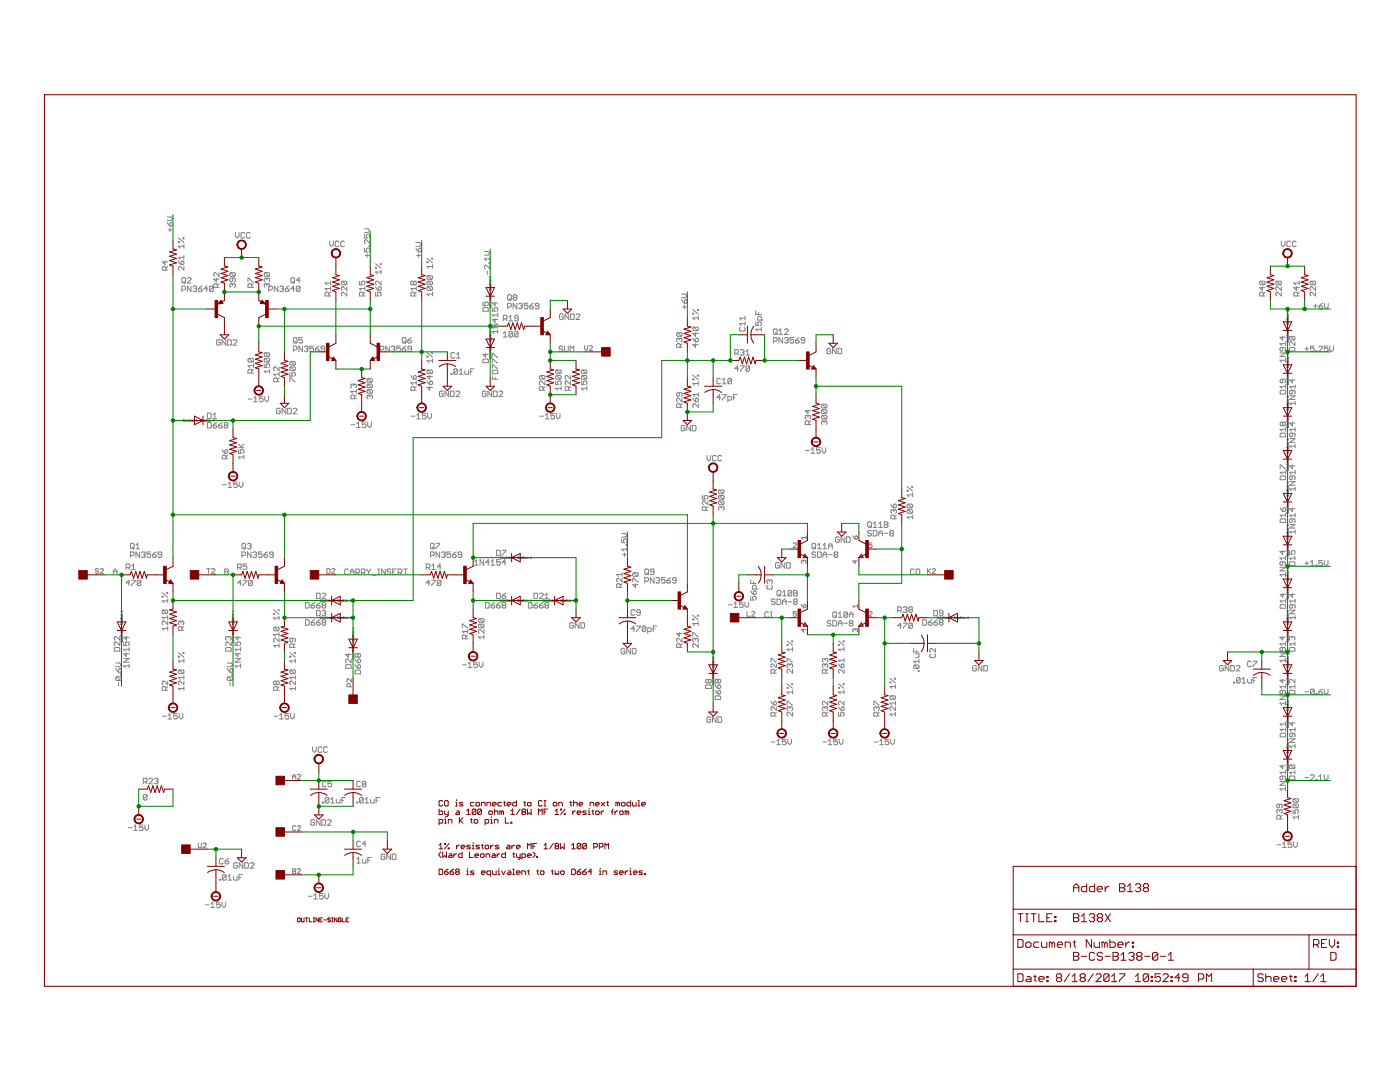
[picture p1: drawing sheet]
<svg xmlns="http://www.w3.org/2000/svg" width="279mm" height="216mm" viewBox="0 0 279 216" stroke-linecap="round" stroke-linejoin="round" font-family="sans-serif">
<g fill="none" stroke="#808080" stroke-width=".2">
<path d="M32.9 52.1v.7l-.5-.5h1.1M33.1 53.9v-.5l-.2-.2h-.3l-.2 .2v.5h1.1M33.4 44.4l.5 .7M33.4 43.3h.7l.4 .3-.4 .4h-.7M33.5 53.2l-.4 .4M33.6 45.8h.7M33.9 44.6l.4-.2 .2 .2v.3l-.2 .2h-.4zM33.9 45.5v.7M35.6 52.1l.6 .7M35.6 48.2h.2v.2h-.2zM35.6 47.5l1.1 .9M36.2 52.3l.1-.2 .4 .2v.3l-.2 .2h-.3z"/>
<path d="M36.3 57.8h.6l.1-.2v-.3l-.1-.2h-.6v1.1M36.5 55.4h.4l.1 .2v.7l-.1 .2h-.4l-.2-.2v-.7zM36.5 47.5h.2v.2h-.2zM36.7 56.1l.3 .4M36.7 48.8v.7M36.7 51v.7M36.7 53.2v.7l-.7-.7-.4 .2v.3l.2 .2M36.7 51.4h-1.1l.4 .3M36.7 49.1h-1.1l.4 .4M37.4 55.6l.2-.2h.4l.1 .2v.2l-.7 .7h.7M38.1 57.1v1.1l-.7-1.1v1.1M38.5 57.3l.2-.2h.4l.1 .2-.1 .3"/>
<path d="M38.9 57.6h.2M39.1 57.6l.1 .2-.1 .4h-.4l-.2-.2M39.6 57.6h.6l.1 .4-.1 .2h-.4l-.2-.2zM40.3 57.1l-.7 .5M41.4 57.6h-.7l.6-.5v1.1M42.5 57.3l-.1-.2h-.4l-.2 .2v.7M42.5 57.3v.7l-.1 .2h-.4l-.2-.2M42.5 57.3l-.7 .7M43.2 55.5v.7l-.5-.5h1M43.4 57.3v-.5l-.2-.2h-.4l-.1 .2v.5h1M43.7 54.4v.7l-.7-.7h-.2l-.1 .2v.3l.1 .2M43.7 56.6l-.3 .4"/>
<path d="M46.1 54.4h.7l.2 .2v.3l-.2 .2M46.1 54.4l-.2 .2v.3l.2 .2h.7M46.1 54.4l.7 .7M46.4 56.8l-.2-.2-.3 .2v.3l.2 .2M46.4 56.8l.2-.2 .4 .2v.3l-.2 .2M46.4 55.5v.5l-.2 .2-.3-.2v-.3l.2-.2h.7l.2 .2v.3l-.2 .2M46.4 56.8v.2M47 46.4v.7l.3 .4 .4-.4v-.7M48.8 46.6l-.2-.2h-.3l-.2 .2v.7l.2 .2h.3l.2-.2M49.5 56.2v-.7h.2l.7 .7h.2M49.9 46.6l-.2-.2h-.3l-.2 .2v.7l.2 .2h.3l.2-.2M50.2 57.3v-.5l-.2-.2h-.3l-.2 .2v.5h1.1"/>
<path d="M50.6 56.6l-.4 .4M52.9 54.4l-.2 .2v.3l.2 .2h.7M52.9 54.4h.7l.2 .2v.3l-.2 .2M52.9 54.4l.7 .7M53.3 56.8l-.2-.2-.4 .2v.3l.2 .2M53.3 56.8l.1-.2 .4 .2v.3l-.2 .2M53.3 55.7l-.2-.2-.4 .2v.3l.2 .2M53.3 55.7v.2M53.3 56.8v.2M53.3 55.7l.1-.2 .4 .2v.3l-.2 .2M53.6 57.8h.6l.2-.2v-.3l-.2-.2h-.6v1.1M55.5 57.1v1.1l-.8-1.1v1.1"/>
<path d="M55.8 57.3l.2-.2h.4l.2 .2-.2 .3M56.2 57.6h.2M56.4 57.6l.2 .2-.2 .4h-.4l-.2-.2M56.9 57.6h.6l.2 .4-.2 .2h-.4l-.2-.2zM57.7 57.1l-.8 .5M58 55.6l.2-.2h.4l.2 .2v.7l-.2 .2h-.4l-.2-.2zM58.4 56.1l.4 .4M58.8 57.6h-.8l.6-.5v1.1M59.9 57.3l-.2-.2h-.4l-.2 .2v.7M59.9 57.3v.7l-.2 .2h-.4l-.2-.2M59.9 57.3l-.8 .7M59.9 55.9h-.8l.6-.5v1.1"/>
<path d="M65.6 59.1v-.6l-.2-.2h-.3l-.2 .2v.6h1.1M65.8 48.1v.8l.4 .3 .3-.3v-.8M66 56.1v.7M66 57.2v.7M66 58.3l-.4 .4M66 57.6h-1.1l.4 .3M66 56.5h-1.1l.4 .3M67.6 48.3l-.1-.2h-.4l-.2 .2v.7l.2 .2h.4l.1-.2M68.3 56.1h.7l.2 .2v.4l-.2 .1M68.3 56.1l-.2 .2v.4l.2 .1h.7M68.3 56.1l.7 .7M68.7 48.3l-.1-.2h-.4l-.2 .2v.7l.2 .2h.4l.1-.2"/>
<path d="M69.2 57.2v.7l-.7-.7-.4 .2v.4l.2 .1M69.2 58.3v.8l-.7-.8h-.2l-.2 .2v.4l.2 .2M71.7 56.1v.7h.6l-.2-.5 .2-.2h.3l.2 .2v.4l-.2 .1M72.5 59.1v-.6l-.2-.2h-.4l-.2 .2v.6h1.1M72.7 45.7h.8l.3 .3-.3 .4h-.8M72.7 46.8v.7h.6l-.2-.6 .2-.1h.4l.1 .1v.4l-.1 .2M72.7 49.5v.7h.6l-.2-.5 .2-.2h.4l.1 .2v.4l-.1 .1M72.8 57.6h-1.1l.4 .3M72.8 58.3l-.3 .4M72.8 57.2v.7M72.9 51h.8M73.3 50.6v.8"/>
<path d="M73.7 49h.1v.1h-.1zM73.8 47.9v.7l-.7-.7-.4 .1v.4l.2 .2M75 58.3v.8h.5l-.2-.6 .2-.2h.4l.2 .2v.4l-.2 .2M75 53.3h.1v.2h-.1zM75 57.2l.5 .7M75 52.6l1.1 .9M75.5 57.4l.4-.2 .2 .2v.4l-.2 .1h-.4zM75.9 52.6h.2v.2h-.2zM76.1 56.1v.7l-.8-.7-.3 .2v.4l.1 .1M76.1 53.9v.7M76.1 54.3h-1.1l.3 .3M82.5 56.3l.2-.2 .4 .2v.4l-.2 .1-.4-.1"/>
<path d="M82.5 56.3l-.1-.2-.4 .2v.4l.2 .1 .3-.1M82.5 56.3v.4M82.7 59.1v-.6l-.2-.2h-.3l-.2 .2v.6h1.1M83 48.4h.7l.4 .4-.4 .3h-.7M83 49.5l.5 .7M83.1 57.6h-1.1l.4 .3M83.1 57.2v.7M83.1 58.3l-.4 .4M83.2 51h.7M83.5 49.7l.2-.2 .4 .2v.4l-.2 .1h-.4zM83.5 50.6v.8M85.2 52.2h.2v.2h-.2z"/>
<path d="M85.2 51.5l1.1 .9M85.4 56.1h.7l.2 .2v.4l-.2 .1M85.4 57.2h.7l.2 .2v.4l-.2 .1M85.4 56.1l-.2 .2v.4l.2 .1h.7M85.4 57.2l-.2 .2v.4l.2 .1h.7M85.4 55h.7l.2 .2v.4l-.2 .1M85.4 55l-.2 .2v.4l.2 .1h.7M85.4 57.2l.7 .7M85.4 56.1l.7 .7M85.4 55l.7 .7M86.1 51.5h.2v.2h-.2zM86.3 53.2h-1.1l.4 .3"/>
<path d="M86.3 52.8v.7M86.3 58.3v.8M86.3 58.7h-1.1l.4 .4M96.7 50.2h.7l.4 .3-.4 .4h-.7M97.2 54v.8M97.6 52.4h.2v.2h-.2zM97.7 57.4h.1M97.7 56.1h.3v.2M97.7 59.6h.3v.1h-.2v-.1M97.7 56.6l.3 .1-.3 .1zM97.7 57.8v.2l.3-.2-.1 .2M97.8 57.1v.2l.2-.2"/>
<path d="M97.8 51.3v.7M97.8 52.9v.8l-.8-.8-.3 .2v.4l.2 .2M97.8 55.7l.1 .1M97.8 56.1l.1 .2M97.8 56.4l.1 .1M97.8 57.4h.1M97.8 59.1l.1 .1M97.8 59.8l.1 .1M97.8 56.5h.2M97.8 55.8h.2M97.8 59.9h.2M97.8 59.2h.2"/>
<path d="M97.8 51.6h-1.1l.3 .4M98 58.6v.2l-.2-.2-.1 .2M98 55.2v.2M98 55.9l-.1 .2-.1-.2 .1 .2M98 56.9l-.1 .1-.1-.1 .1 .1M98 57.4h-.2M98 57.7l-.2-.2v.2h.2M98 59.4l-.1 .1-.1-.1 .1 .1M98 56.3h-.1M98 55.3h-.3l.1 .1M101.5 58.8h.4l.1 .2v.7l-.1 .2h-.4l-.2-.2v-.7zM101.7 59.5l.3 .4"/>
<path d="M102.6 59.4l-.2 .1 .2 .4h.4l.1-.2-.1-.3M102.6 59.4l-.2-.2 .2-.4h.4l.1 .2-.1 .4M102.6 59.4h.4M136 58.7h.8l.3 .3-.3 .4h-.8M136 59.8l.6 .7M136.6 60l.3-.2 .2 .2v.3l-.2 .2h-.3zM251.6 56.1h.7l.2 .2v.4l-.2 .1M251.6 56.1l-.2 .2v.4l.2 .1h.7M251.6 56.1l.7 .7M251.9 57.2v.7l-.5-.5h1.1M252.1 59.1v-.6l-.2-.2h-.3l-.2 .2v.6h1.1M252.5 58.3l-.4 .4"/>
<path d="M254.8 56.1h.7l.2 .2v.4l-.2 .1M254.8 56.1l-.2 .2v.4l.2 .1h.7M254.8 56.1l.7 .7M255.7 58.3v.8l-.7-.8-.4 .2v.4l.2 .2M255.7 57.2v.7l-.7-.7h-.2l-.2 .2v.4l.2 .1M255.7 48.1v.8l.4 .3 .4-.3v-.8M257.6 48.3l-.2-.2h-.4l-.2 .2v.7l.2 .2h.4l.2-.2M258.7 48.3l-.2-.2h-.4l-.2 .2v.7l.2 .2h.4l.2-.2M258.8 57.2v.7l-.6-.5h1.1M259 59.1v-.6l-.2-.2h-.4l-.2 .2v.6h1.1M259.3 56.5h-1.1l.4 .3M259.3 58.3l-.3 .4"/>
<path d="M259.3 56.1v.7M261.6 56.1h.8l.2 .2v.4l-.2 .1M261.6 56.1l-.1 .2v.4l.1 .1h.8M261.6 56.1l.8 .7M262.6 58.3v.8l-.8-.8h-.2l-.1 .2v.4l.1 .2M262.6 57.2v.7l-.8-.7-.3 .2v.4l.1 .1M44 68l-.2-.2h-.4l-.2 .2v.7l.2 .2h.4l.2-.2v-.4h-.4M45.1 67.8v1.1l-.8-1.1v1.1M45.4 67.8h.6l.2 .2v.7l-.2 .2h-.6zM46.5 68l.2-.2h.4l.2 .2v.2l-.8 .7h.8M49.6 79.6h.7M49.7 71.5h.7l.2 .2v.4l-.2 .1"/>
<path d="M49.7 71.5l-.2 .2v.4l.2 .1h.7M49.7 71.5l.7 .7M50.2 74.4v-.5l-.2-.2h-.3l-.2 .2v.5h1.1M50.6 73h-1.1l.3 .3M50.6 73.7l-.4 .4M50.6 72.6v.7M50.7 79.4l.3-.3v1.1M52.5 79.1h-.7v.5l.3-.2 .4 .2v.4l-.2 .2h-.4l-.1-.2M52.7 72.6v.7h.6l-.2-.3 .2-.4h.3l.2 .2v.4l-.2 .1M52.9 79.1v.7l.3 .4 .4-.4v-.7M52.9 71.5l.7 .7M52.9 71.5l-.2 .2v.4l.2 .1h.7"/>
<path d="M52.9 70.4l-.2 .2v.4l.2 .1h.7M52.9 70.4h.7l.2 .2v.4l-.2 .1M52.9 71.5h.7l.2 .2v.4l-.2 .1M52.9 70.4l.7 .7M53.8 73.7v.7M53.8 74.1h-1.1l.4 .3M55.4 76.2v-.6l-.2-.2h-.4l-.2 .2v.6h1.1M55.7 74.7h-1.1l.4 .4M55.7 73.2v.8l-.7-.8-.4 .2v.4l.2 .2M55.7 74.3v.8M55.7 75.4l-.3 .4M57.8 76.2v-.8h.2l.8 .8h.1"/>
<path d="M57.8 74.3v.8h.6l-.2-.4 .2-.4h.4l.1 .2v.4l-.1 .2M58 73.2h.8l.1 .2v.4l-.1 .2M58 72.1h.8l.1 .2v.4l-.1 .1M58 72.1l-.2 .2v.4l.2 .1h.8M58 73.2l-.2 .2v.4l.2 .2h.8M58 73.2l.8 .8M58 72.1l.8 .7M58.5 69.8h.6l.2-.2v-.3l-.2-.2h-.6v1.1M58.7 67.4h.4l.2 .1v.8l-.2 .2h-.4l-.2-.2v-.8zM58.9 68.1l.4 .4M60.4 67.4h-.8v.5l.4-.2 .4 .2v.4l-.2 .2h-.4l-.2-.2M60.4 69.1v1.1l-.8-1.1v1.1"/>
<path d="M60.7 69.3l.2-.2h.4l.2 .2-.2 .3M61.1 69.6h.2M61.3 69.6l.2 .2-.2 .4h-.4l-.2-.2M62.6 69.1h-.8v.5l.6-.2 .2 .2v.4l-.2 .2h-.4l-.2-.2M62.9 69.6h.6l.2 .4-.2 .2h-.4l-.2-.2zM63.7 69.1l-.8 .5M64.8 69.6h-.6l-.1-.2 .1-.3h.4l.2 .2v.7l-.2 .2h-.4l-.1-.2M70.6 76.8l-.2-.2-.4 .2v.4l.2 .2M70.6 76.8l.1-.2 .4 .2v.4l-.2 .2M70.6 76.8v.2M70.7 79.6v-.6l-.1-.2h-.4l-.2 .2v.6h1.1M71.1 78.8l-.4 .4"/>
<path d="M71.1 78.1h-1.1l.4 .4M71.1 77.7v.8M73.4 75.5l-.1 .2v.4l.1 .2h.8M73.4 76.6l-.1 .2v.4l.1 .2h.8M73.4 77.7l-.1 .2v.4l.1 .2h.8M73.4 75.5h.8l.1 .2v.4l-.1 .2M73.4 76.6h.8l.1 .2v.4l-.1 .2M73.4 77.7h.8l.1 .2v.4l-.1 .2M73.4 77.7l.8 .8M73.4 76.6l.8 .8M73.4 75.5l.8 .8M73.8 79l.2-.2 .3 .2v.4l-.1 .2"/>
<path d="M73.8 79l-.2-.2-.3 .2v.4l.1 .2M73.8 79v.2M75.9 69.8h.5l.2-.2v-.3l-.2-.2h-.5v1.1M77.7 69.1v1.1l-.7-1.1v1.1M78.1 69.3l.2-.2h.3l.2 .2-.2 .3M78.4 69.6h.2M78.6 69.6l.2 .2-.2 .4h-.3l-.2-.2M79.9 69.1h-.7v.5l.5-.2 .2 .2v.4l-.2 .2h-.3l-.2-.2M80.3 67.5l.2-.1h.3l.2 .1v.8l-.2 .2h-.3l-.2-.2zM80.3 69.6h.5l.2 .4-.2 .2h-.3l-.2-.2zM80.6 68.1l.4 .4M81 69.1l-.7 .5"/>
<path d="M81.4 67.9h.5l.2 .4-.2 .2h-.3l-.2-.2zM82 74.9l.5 .7M82.1 69.6h-.5l-.2-.2 .2-.3h.3l.2 .2v.7l-.2 .2h-.3l-.2-.2M82.1 67.4l-.7 .5M82.7 74.9l.4 .2v.4l-.2 .1h-.4v-.5zM82.7 77.9v-.6l-.2-.2h-.3l-.2 .2v.6h1.1M83.1 76.4h-1.1l.4 .4M83.1 77.1l-.4 .4M83.1 76v.8M85.2 71.1h.2v.1h-.2zM85.2 76l.6 .8M85.2 70.3l1.1 .9"/>
<path d="M85.4 73.8h.7l.2 .2v.4l-.2 .1M85.4 73.8l-.2 .2v.4l.2 .1h.7M85.4 73.8l.7 .7M85.8 74.9v.7l-.6-.5h1.1M85.8 77.1v.8l-.6-.6h1.1M85.8 76.2l.3-.2 .2 .2v.4l-.2 .2h-.3zM86.1 70.3h.2v.2h-.2zM86.3 72h-1.1l.4 .3M86.3 71.6v.7M88.4 78.2l-.1-.2h-.4l-.2 .2v.8l.2 .1h.4l.1-.1v-.4h-.3M89.5 78v1.1l-.7-1.1v1.1M89.9 78h.6l.1 .2v.8l-.1 .1h-.6z"/>
<path d="M90 74.5h.2v.2h-.2zM90.7 70.5l-.1-.1h-.4l-.2 .1v.8l.2 .2h.4l.1-.2M91 78.2l.2-.2h.4l.2 .2v.2l-.8 .7h.8M91.1 71.5h.7M91.1 70.7l.4-.3v1.1M91.3 73.8v.7l-.2 .2h-.3l-.2-.2M91.3 73.8l-.2-.2h-.3l-.2 .2v.7M91.3 73.8l-.7 .7M91.7 74.7h.7M91.7 74l.3-.4v1.1M92.8 74v.5l.2 .2h.5v-.7M93.9 74.1h.3"/>
<path d="M94.6 73.6h-.7v1.1M96.4 60.3v.7h.5l-.2-.5 .2-.2h.4l.2 .2v.3l-.2 .2M96.5 71.6h.8l.2 .2v.6h-1.1v-.6zM96.5 61.4h.8l.2 .2v.5h-1.1v-.5zM96.9 70.5v.8l-.5-.6h1.1M97 78.2l-.2-.2h-.3l-.2 .2v.8l.2 .1h.3l.2-.1v-.4h-.4M97.7 67.7h.1M97.7 71.1h.1M97.7 60.8h.1M97.7 66.4h.3v.1l-.2 .1v-.2M97.7 69.8h.3v.2h-.2v-.2M97.7 68.1v.1l.2-.1v.1"/>
<path d="M97.7 60l.3 .2h-.3zM97.7 61.2v.2l.3-.2-.1 .2M97.7 66.9l.3 .1h-.3zM97.7 70.3l.3 .1-.3 .1zM97.7 71.5v.1l.2-.1v.1M97.8 60.5v.2l.2-.2M97.8 67.4v.1l.2-.1M97.8 65.9v.1M97.8 66.7l.1 .1M97.8 69.4l.1 .1M97.8 70.1l.1 .1M97.8 70.8l.1 .2"/>
<path d="M97.8 66.8h.2M97.8 66.1h.2M97.8 66l.1 .1M97.8 70.2h.2M97.8 69.5h.2M97.9 70.7l-.1-.2 .1 .2M98 68.9v.1l-.2-.1-.1 .1M98 60.3l-.1 .2-.1-.2 .1 .2M98 60.8v.1M98 61.1l-.2-.2v.2h.2M98 65.4v.2M98 66.2l-.1 .1-.1-.1 .1 .1"/>
<path d="M98 67.2l-.1 .1-.1-.1 .1 .1M98 67.6v.1M98 68l-.2-.2v.2h.2M98 69.6l-.1 .1-.1-.1 .1 .1M98 70.6v.1M98 70.8v.1M98 71.1h.1M98 71.4l-.2-.2v.2h.2M98 60.8l-.2 .1M98 67.7h-.2M98 71.1h-.2M98 65.5h-.3l.1 .1"/>
<path d="M98 70.9l-.1 .1M98 70.7h-.1M98.1 78v1.1l-.7-1.1v1.1M98.3 72.4v-.8l1 .8M98.3 71.3v-.8l1 .8M98.3 61.4v.7h.5l-.2-.5 .2-.2h.4l.1 .2v.3l-.1 .2M98.3 75v.7h1M98.3 73.5v-.8l1 .8M98.3 64.7h1l-1 .7h1M98.4 73.9h.8l.1 .1v.6h-1v-.6zM98.5 78h.5l.2 .2v.8l-.2 .1h-.5zM98.8 60.3v.7l-.5-.5h1"/>
<path d="M98.8 63.6v.7l-.5-.5h1M98.8 75.3v.4M99.3 66.1h-1l.3 .4M99.3 62.5v.7M99.3 65.8v.7M99.3 62.8h-1l.3 .4M99.6 78.2l.2-.2h.3l.2 .2v.2l-.7 .7h.7M100.5 63.6h.5l.2-.1v-.4l-.2-.2h-.5v1.1M100.5 66.5l.3-.3v1M100.5 67.2h.7M100.8 63.6l.4 .4M101.3 61.3h.6l.1-.2v-.4l-.1-.2h-.6v1.1"/>
<path d="M101.6 63.3l.3-.4v1.1M101.6 64h.7M102.3 66.3l-.2-.1h-.4l-.1 .1v.8M102.3 66.3l-.7 .8M102.3 66.3v.8l-.2 .1h-.4l-.1-.1M103.1 60.5v1.1l-.7-1.1v1.1M103.4 63.5h-.6l-.1-.2 .1-.4h.4l.2 .2v.7l-.2 .2h-.4l-.1-.2M103.4 66.3l-.2-.1h-.4l-.1 .1v.8M103.4 66.3v.8l-.2 .1h-.4l-.1-.1M103.4 66.3l-.7 .8M103.5 60.7l.2-.2h.4l.1 .2-.1 .4M103.9 61.1h.2"/>
<path d="M104.1 61.1l.1 .2-.1 .3h-.4l-.2-.2M105.3 60.5h-.7v.6l.4-.2 .3 .2v.3l-.1 .2h-.4l-.2-.2M105.7 61.1h.6l.1 .3-.1 .2h-.4l-.2-.2zM106.4 60.5l-.7 .6M107.5 61.1h-.5l-.2-.2 .2-.4h.4l.1 .2v.7l-.1 .2h-.4l-.2-.2M107.8 74.9h.8l.2 .2v.4l-.2 .1M107.8 74.9l-.1 .2v.4l.1 .1h.8M107.8 74.9l.8 .7M108.4 77.9v-.6l-.2-.2h-.4l-.1 .2v.6h1.1M108.8 77.1l-.4 .4M108.8 76v.8l-.8-.8-.3 .2v.4l.1 .2M110.9 76v.8h.5l-.1-.6 .1-.2h.4l.2 .2v.4l-.2 .2"/>
<path d="M111.1 74.9h.7l.2 .2v.4l-.2 .1M111.1 73.8h.7l.2 .2v.4l-.2 .1M111.1 73.8l-.2 .2v.4l.2 .1h.7M111.1 74.9l-.2 .2v.4l.2 .1h.7M111.1 74.9l.7 .7M111.1 73.8l.7 .7M112 77.1v.8M112 77.5h-1.1l.4 .4M112.3 69.3l-.2-.2h-.3l-.2 .2 .2 .3h.3l.2 .2-.2 .4h-.3l-.2-.2M112.4 62.8l-.2-.1h-.4l-.1 .1v.8l.1 .2h.4l.2-.2v-.4h-.4M112.7 69.1v.9l.2 .2h.3l.2-.2v-.9M113.5 62.7v1.1l-.7-1.1v1.1"/>
<path d="M113.5 77.9v-.6l-.2-.2h-.3l-.2 .2v.6h1.1M113.8 70.2v-1.1l.4 .3 .3-.3v1.1M113.9 74.9v.7l-.7-.7h-.2l-.2 .2v.4l.2 .1M113.9 62.7h.5l.2 .1v.8l-.2 .2h-.5zM113.9 76v.8l-.7-.8h-.2l-.2 .2v.4l.2 .2M113.9 77.1l-.4 .4M115 62.8l.1-.1h.4l.2 .1v.2l-.7 .8h.7M116 76v.8h.6l-.2-.6 .2-.2h.3l.2 .2v.4l-.2 .2M116.2 73.8h.7l.2 .2v.4l-.2 .1M116.2 74.9h.7l.2 .2v.4l-.2 .1M116.2 73.8l-.2 .2v.4l.2 .1h.7M116.2 74.9l-.2 .2v.4l.2 .1h.7"/>
<path d="M116.2 74.9l.7 .7M116.2 73.8l.7 .7M116.6 69v.6l.4 .3 .3-.3v-.6M117.1 77.5h-1.1l.4 .4M117.1 77.1v.8M117.6 69.2l.2-.2h.3l.1 .2-.6 .7h.6M135.2 66.4l-.2 .1v.4l.2 .2h.8M135.2 66.4h.8l.1 .1v.4l-.1 .2M135.2 66.4l.8 .7M135.6 67.7l-.2-.2-.4 .2v.3l.2 .2M135.6 67.7l.2-.2 .3 .2v.3l-.1 .2M135.6 78.4v.5l-.2 .2-.4-.2v-.4l.2-.1h.8l.1 .1v.4l-.1 .2"/>
<path d="M135.6 67.7v.1M135.8 69.3v-.5l-.2-.2h-.4l-.2 .2v.5h1.1M136.1 68.6l-.3 .3M136.1 79.5v.7l-.7-.7-.4 .1v.4l.2 .2M136.2 61.3h.7M136.6 60.9v.7M138.3 75.6h.2v.2h-.2zM138.3 62.5h.2v.2h-.2zM138.3 79.5l.5 .7M138.3 74.9l1.1 .9M138.3 67.5l.5 .7M138.3 61.8l1.1 .9"/>
<path d="M138.5 65.3h.7l.2 .1v.4l-.2 .2M138.5 65.3l-.2 .1v.4l.2 .2h.7M138.5 65.3l.7 .7M138.8 67.7l.4-.2 .2 .2v.3l-.2 .2h-.4zM138.8 66.4v.7l-.5-.6h1.1M138.8 79.6l.4-.1 .2 .1v.4l-.2 .2h-.4zM138.8 68.6v.7l-.5-.5h1.1M139.2 74.9h.2v.1h-.2zM139.2 61.8h.2v.2h-.2zM139.4 76.5h-1.1l.3 .4M139.4 63.4h-1.1l.3 .4M139.4 63.1v.7"/>
<path d="M139.4 76.1v.8M139.4 78.4v.7M139.4 78.7h-1.1l.3 .4M143.8 79.3h-.7l.5-.6v1.1M143.8 75.7l-.2-.2h-.4l-.1 .2v.7l.1 .2h.4l.2-.2M144.2 76.6h.7M144.2 78.7h.7v.2l-.7 .8v.1M144.2 75.8l.3-.3v1.1M145.3 79.8h.5l.2-.1v-.4l-.2-.2h-.5v1.1M146 75.7v.7l-.2 .2h-.4l-.1-.2M146 75.7l-.7 .7M146 75.7l-.2-.2h-.4l-.1 .2v.7"/>
<path d="M146.4 79.3h.3M146.6 70.5h.6l.2-.2v-.3l-.2-.2h-.6v1.1M147 70.5l.4 .4M147.1 78.7h-.7v1.1M147.4 73.6h-.8l.6-.6v1.1M147.7 70l.2-.2h.4l.2 .2-.2 .3M147.7 73h.8v.2l-.8 .7v.2M147.8 65.3l-.2 .2v.4l.2 .2h.7l.2-.2v-.4l-.2-.2M148.1 70.3h.2M148.3 70.3l.2 .2-.2 .4h-.4l-.2-.2M148.7 64.6h-1.1l.4 .4M148.7 63.5h-1.1l.4 .4"/>
<path d="M148.7 63.1v.8M148.7 64.2v.8M148.9 70.9h.7M148.9 70.1l.3-.3v1.1M149.6 73.2v.7l-.2 .2h-.4l-.1-.2M149.6 73.2l-.2-.2h-.4l-.1 .2v.7M149.6 73.2l-.7 .7M150.8 64.2v.8h.6l-.2-.4 .2-.4h.4l.1 .2v.4l-.1 .2M150.8 62v.8h1.1M151.4 62.4v.4M151.9 63.9v-.6l-.1-.2h-.4l-.2 .2v.6h1.1M151.9 65.7h-1.1l.4 .4"/>
<path d="M151.9 65.3v.8M154.3 65.8l.2-.2h.4l.2 .2v.8l-.2 .1h-.4l-.2-.1zM154.3 68.1h.6l.2-.2v-.4l-.2-.1h-.6v1.1M154.7 66.4l.4 .3M155.4 66.7h.8M155.4 66l.4-.4v1.1M156.2 67.4v1.1l-.8-1.1v1.1M156.5 65.8l.2-.2h.4l.2 .2v.2l-.8 .7h.8M156.5 67.5l.2-.1h.4l.2 .1-.2 .4M156.9 67.9h.2M157.1 67.9l.2 .2-.2 .4h-.4l-.2-.2M158.4 67.4h-.8v.5l.4-.2 .4 .2v.4l-.2 .2h-.4l-.2-.2"/>
<path d="M158.8 67.9h.5l.2 .4-.2 .2h-.4l-.1-.2zM159.5 67.4l-.7 .5M160.6 67.9h-.6l-.1-.2 .1-.3h.4l.2 .1v.8l-.2 .2h-.4l-.1-.2M165.8 69.7l-.2-.2h-.4l-.2 .2v.7l.2 .2h.4l.2-.2v-.4h-.4M166.9 69.5v1.1l-.8-1.1v1.1M167.3 69.5h.5l.2 .2v.7l-.2 .2h-.5zM255.4 70.4h1.1l-1.1 .8h1.1M255.7 77.9h.7l.2 .2v.5h-1.1v-.5zM256 67.1v.7l-.6-.5h1.1M256 69.3v.6l-.2 .2-.4-.2v-.4l.2-.2h.8l.1 .2v.4l-.1 .2M256 75.7v.5l-.2 .2-.3-.2v-.3l.2-.2h.7l.2 .2v.3l-.2 .2M256.5 71.9h-1.1l.4 .4"/>
<path d="M256.5 68.2v.7M256.5 71.5v.8M256.5 68.6h-1.1l.4 .3M256.6 77.1h-1.1l.3 .4M256.6 76.8v.7M256.8 67.7h.1M256.8 72.8h.1M256.8 76.2h.1M256.8 64.2h.1M256.8 63h.3v.1l-.1 .1-.1-.2M256.8 66.4h.3v.1l-.1 .1-.1-.2M256.8 71.5h.3v.2h-.1l-.1-.2"/>
<path d="M256.8 75h.3v.1h-.1l-.1-.1M256.9 63.4l.2 .2h-.2zM256.9 64.6v.2M256.9 65.4v.2M256.9 66.9l.2 .1h-.2zM256.9 68.1v.1M256.9 72l.2 .1-.2 .1zM256.9 73.2v.1M256.9 74v.2M256.9 75.4l.2 .1-.2 .1zM256.9 76.6v.2M256.9 68.2h.1"/>
<path d="M256.9 73.3h.1M256.9 76.8h.1M256.9 74h.1M256.9 64.8h.1M256.9 65.4h.1M256.9 64.8l.1-.2v.2M256.9 68.2l.1-.1v.1M256.9 73.3l.1-.1v.1M256.9 76.8l.1-.2v.2M256.9 63.9l.1 .2 .1-.2M256.9 65.4l.2 .2v-.2M256.9 67.4l.1 .1 .1-.1"/>
<path d="M256.9 72.5l.1 .2 .1-.2M256.9 74l.2 .2v-.2M256.9 75.9l.1 .2 .1-.2M256.9 62.5l.1 .2M256.9 63.2v.1M256.9 64.2v.1M256.9 65.9v.1M256.9 66.7l.1 .1M256.9 71.1h.1M256.9 71.8l.1 .1M256.9 74.5l.1 .1M256.9 75.2l.1 .1"/>
<path d="M256.9 79.6l.1 .2M256.9 66.8h.2M256.9 66.1h.2M256.9 71.2h.2M256.9 79.8h.2M256.9 71.9h.2M256.9 71.1l.1 .1M256.9 75.3h.2M256.9 74.6h.2M256.9 63.3l.1 .1M256.9 63.4h.2M256.9 62.7h.2"/>
<path d="M256.9 66l.1 .1M257.1 62v.2M257.1 62.8l-.1 .1-.1-.1 .1 .1M257.1 63.7l-.1 .2-.1-.2 .1 .2M257.1 64.2h-.2M257.1 64.5l-.1-.1h-.1v.1h.3M257.1 66.2l-.1 .1-.1-.1 .1 .1M257.1 67.2l-.1 .1-.1-.1 .1 .1M257.1 67.6v.1M257.1 68l-.1-.2h-.1v.2h.3M257.1 70.6v.1M257.1 71.3l-.1 .2-.1-.2 .1 .2"/>
<path d="M257.1 72.3l-.1 .1-.1-.1 .1 .1M257.1 72.7v.1M257.1 73.1l-.1-.2-.1 .2h.3M257.1 74.7l-.1 .2-.1-.2 .1 .2M257.1 75.7l-.1 .1-.1-.1 .1 .1M257.1 76.2v.1M257.1 76.5l-.1-.2-.1 .1v.1h.3M257.1 79.1v.2M257.1 79.9l-.1 .1-.1-.1 .1 .1M257.1 67.7h-.2M257.1 72.8h-.2M257.1 76.2l-.2 .1"/>
<path d="M257.1 79.2h-.3l.1 .1M257.1 70.7h-.3h.1M257.1 62.1h-.3l.1 .1M257.3 69.5l.2-.2h.8l.1 .2v.6h-1.1zM257.4 79h1.1l-1.1 .7h1.1M257.5 67.1h.8l.1 .2v.4l-.1 .1M257.5 67.1l-.2 .2v.4l.2 .1h.8M257.5 67.1l.8 .7M257.9 75.7v.7l-.5-.5h1.1M257.9 77.9v.5l-.2 .2-.3-.2v-.3l.2-.2h.7l.2 .2v.3l-.2 .2M258.4 68.2v.7l-.7-.7-.4 .2v.4l.2 .1M258.5 76.8v.7"/>
<path d="M258.5 77.1h-1.1l.3 .4M260.4 69.6h.8M260.8 69.3v.7M262.1 61.1h.8M262.3 69.1h-.8v.5l.4-.2 .4 .2v.4l-.2 .2h-.4l-.2-.2M262.5 60.7v.7M262.6 70h.2v.2h-.2zM263.2 69.3l.2-.2h.3l.2 .2v.1l-.7 .8h.7M263.2 61.1h.6l.2 .3-.2 .2h-.4l-.2-.2zM264 60.5l-.8 .6M264.4 60.5v.8l.3 .3 .4-.3v-.8M265 69.1h-.7v.5l.3-.2 .4 .2v.4l-.2 .2h-.3l-.2-.2"/>
<path d="M265.4 69.1v.7l.3 .4 .4-.4v-.7M36.5 84h.2M36.7 83.8h-.2l.2 .1M36.7 83.9v.1M36.8 84h.2l-.1-.1h-.1v.2M37 84h.1M37 83.9l.1 .1M37.1 83.7v.1M37.4 83.9h-.2l.2 .1M37.5 84h.1M37.5 83.9h.1l-.1 .1zM37.8 83.8h.1l-.1 .2h-.1z"/>
<path d="M38 83.9v.1M38.1 83.9h-.1M38.4 83.8v.2h-.2l.2-.1M38.4 84h.1M38.5 83.9h.1l-.2 .1zM38.7 83.9v.1M38.8 83.9h-.1M39.1 84h.2M39.1 83.9l.1-.1v.2M40 84h.1M40.1 83.8h-.1l.1 .1M40.1 83.9v.1"/>
<path d="M40.2 84h.2l-.1-.1h-.1v.2M40.5 84h.1M40.5 83.9v.1M40.5 83.7v.1M40.8 83.9h-.2l.2 .1M40.9 84h.1M40.9 83.9h.1zM41.2 83.8h.1v.2h-.2zM41.4 83.9v.1M41.4 82.4h.6l.2 .2v.7l-.2 .2h-.6zM41.4 84.3h.6l.2 .2v.7l-.2 .2h-.6zM41.5 83.9h-.1"/>
<path d="M41.8 83.8v.2h-.2l.2-.1M41.8 84h.2M41.8 83.9h.2zM42.1 83.9v.1M42.2 83.9h.1M42.2 83.9h-.1M42.5 82.8l.4-.4v1.1M42.5 83.5h.8M42.5 84.9h.6l.2 .3-.2 .2h-.4l-.2-.2zM42.6 83.8h.1l-.1 .2h.1M43.3 84.3l-.8 .6M43.6 84.9h.6l.2 .3-.2 .2h-.4l-.2-.2z"/>
<path d="M44.3 89.7l.6 .7M44.4 84.3l-.8 .6M44.4 96.7h.7M44.9 89.9l.2-.2 .3 .2v.4l-.1 .1h-.4zM44.9 84.9l-.2 .1 .2 .4h.4l.2-.2-.2-.3M44.9 84.9l-.2-.2 .2-.4h.4l.2 .2-.2 .4M44.9 84.9h.4M45.1 91.5v-.5l-.2-.2h-.4l-.2 .2v.5h1.1M45.4 90.8l-.3 .4M45.5 97.3h.7M45.5 96.5l.4-.3v1.1M47.3 96.2h-.7v.5l.4-.2 .3 .2v.4l-.1 .2h-.4l-.2-.2"/>
<path d="M47.6 89.7v.7h.5l-.2-.3 .2-.4h.4l.2 .2v.4l-.2 .1M47.6 89.3h1.1M47.6 88.6l.7 .7M47.7 96.2v.7l.4 .4 .4-.4v-.7M48.7 91.2h-1.1l.3 .3M48.7 90.8v.7M48.7 88.6l-.6 .6M50.7 80.2h.7M55.9 81.7l-.1-.2h-.4l-.2 .2v.7l.2 .2h.4l.1-.2v-.4h-.3M57 81.5v1.1l-.7-1.1v1.1M57.4 81.5h.6l.1 .2v.7l-.1 .2h-.6zM58.5 81.7l.2-.2h.4l.1 .2v.1l-.7 .8h.7"/>
<path d="M70.1 84.8h.7M71.2 85.3h.7M71.2 84.6l.4-.4v1.1M73 84.2h-.7v.6l.4-.2 .3 .2v.3l-.2 .2h-.3l-.2-.2M73.4 84.2v.7l.4 .4 .3-.4v-.7M82.1 83h.7M83.2 82.9l.3-.4v1.1M83.2 83.6h.7M85 82.5h-.7v.5l.3-.1 .4 .1v.4l-.2 .2h-.3l-.2-.2M85.4 82.5v.7l.3 .4 .4-.4v-.7M107.7 83h.8M108.8 82.9l.4-.4v1.1"/>
<path d="M108.8 83.6h.8M110.7 82.5h-.8v.5l.4-.1 .4 .1v.4l-.2 .2h-.4l-.2-.2M111 82.5v.7l.4 .4 .4-.4v-.7M135.8 81.3v-.6l-.2-.1h-.4l-.2 .1v.6h1.1M136.1 80.6l-.3 .3M136.7 85.1l-.2-.2h-.4l-.1 .2v.7l.1 .2h.4l.2-.2v-.4h-.4M137.8 84.9v1.1l-.7-1.1v1.1M138.2 84.9h.5l.2 .2v.7l-.2 .2h-.5zM139.4 80.6v.7l-.8-.7-.3 .1v.4l.2 .2M140.2 98.9v.7h.5l-.2-.5 .2-.2h.4l.2 .2v.3l-.2 .2M141.1 90.9v.7l.4 .4 .3-.4v-.7M141.3 100v.7l-.8-.7-.3 .2v.3l.2 .2"/>
<path d="M142.9 91.1l-.2-.2h-.3l-.2 .2v.7l.2 .2h.3l.2-.2M143.6 97.8l-.2 .2v.3l.2 .2h.7M143.6 98.9l-.2 .2v.3l.2 .2h.7M143.6 100l-.2 .2v.3l.2 .2h.7M143.6 97.8h.7l.2 .2v.3l-.2 .2M143.6 98.9h.7l.2 .2v.3l-.2 .2M143.6 100h.7l.2 .2v.3l-.2 .2M143.6 100l.7 .7M143.6 98.9l.7 .7M143.6 97.8l.7 .7M144 91.1l-.2-.2h-.3l-.2 .2v.7l.2 .2h.3l.2-.2M160.8 89.9h.7"/>
<path d="M161.2 83.1l-.1-.2-.4 .2v.3l.2 .2M161.2 83.1l.2-.2 .4 .2v.3l-.2 .2M161.2 81.8v.7l-.5-.5h1.1M161.2 83.1v.1M161.4 84.7v-.5l-.2-.2h-.3l-.2 .2v.5h1.1M161.8 84l-.4 .3M161.9 90.4h.7M161.9 89.7l.3-.4v1.1M163.7 89.3h-.7v.6l.3-.2 .4 .2v.4l-.2 .1h-.3l-.2-.1M164.1 89.3v.8l.3 .3 .4-.3v-.8M164.1 80.7l-.2 .2v.3l.2 .2h.7M164.1 81.8l-.2 .2v.3l.2 .2h.7"/>
<path d="M164.1 82.9l-.2 .2v.3l.2 .2h.7M164.1 80.7h.7l.2 .2v.3l-.2 .2M164.1 81.8h.7l.2 .2v.3l-.2 .2M164.1 82.9h.7l.2 .2v.3l-.2 .2M164.1 82.9l.7 .7M164.1 81.8l.7 .7M164.1 80.7l.7 .7M164.5 84.2l-.2-.2-.4 .2v.3l.2 .2M164.5 84.2l.2-.2 .3 .2v.3l-.2 .2M164.5 84.2v.1M181 97.8h.2v.2h-.2zM181 97.1l1.1 .9"/>
<path d="M181.9 97.1h.2v.2h-.2zM182.1 98.4v.7M182.1 98.7h-1.1l.4 .4M255.5 93.5v-.7h.2l.7 .7h.2M255.7 95h.7l.2 .2v.5h-1.1v-.5zM255.7 86.4h.7l.2 .2v.6h-1.1v-.6zM256 84.4l.2-.2 .4 .2v.4l-.2 .2-.4-.2M256 84.4l-.2-.2-.3 .2v.4l.2 .2 .3-.2M256 84.4v.4M256.6 94.2h-1.1l.3 .4M256.6 85.7h-1.1l.3 .4M256.6 85.3v.8"/>
<path d="M256.6 93.9v.7M256.8 98.5h.1M256.8 89.9h.1M256.8 93.3h.1M256.8 81.3h.1M256.8 84.8h.1M256.8 80.1h.3v.1l-.1 .1-.1-.2M256.8 83.5h.3l-.1 .2-.1-.2M256.8 88.6h.3v.2h-.1l-.1-.2M256.8 92.1h.3v.1h-.1l-.1-.1M256.8 97.2h.3v.1l-.1 .1-.1-.2M256.9 84l.2 .1h-.2z"/>
<path d="M256.9 80.6l.2 .1h-.2zM256.9 81.7v.2M256.9 82.5v.2M256.9 85.2v.1M256.9 89.1l.2 .1-.2 .1zM256.9 90.3v.1M256.9 91.1v.2M256.9 92.5l.2 .1-.2 .1zM256.9 93.7v.2M256.9 97.7l.2 .1h-.2zM256.9 98.8v.2M256.9 99.7v.1"/>
<path d="M256.9 99h.1M256.9 99.7h.1M256.9 90.4h.1M256.9 93.9h.1M256.9 91.1h.1M256.9 81.9h.1M256.9 85.3h.1M256.9 82.5h.1M256.9 83.9h.2M256.9 81.9l.1-.2v.2M256.9 85.3l.1-.1v.1M256.9 90.4l.1-.1v.1"/>
<path d="M256.9 93.9l.1-.2v.2M256.9 99l.1-.2v.2M256.9 81l.1 .2 .1-.2M256.9 81.4h.2M256.9 82.5l.2 .2v-.2M256.9 84.5l.1 .1 .1-.1M256.9 89.6l.1 .2 .1-.2M256.9 91.1l.2 .2v-.2M256.9 93l.1 .2 .1-.2M256.9 93.4h.2M256.9 98.2l.1 .1 .1-.1M256.9 99.7l.2 .1v-.1"/>
<path d="M256.9 80.3l.1 .2M256.9 83.1l.1 .1M256.9 83.8l.1 .1M256.9 88.2l.1 .1M256.9 88.9l.1 .1M256.9 91.6l.1 .1M256.9 92.3v.1M256.9 96.7l.1 .2M256.9 97.5l.1 .1M256.9 98.5h.1M256.9 97.6h.2M256.9 96.9h.2"/>
<path d="M256.9 89h.2M256.9 88.3h.2M256.9 92.4l.1 .1M256.9 92.5h.2M256.9 91.7h.2M256.9 80.5h.2M256.9 83.2h.2M257.1 80.9l-.1 .1-.1-.1 .1 .1M257.1 81.6l-.1-.1-.1 .1h.3M257.1 83.3l-.1 .1-.1-.1 .1 .1M257.1 84.3l-.1 .1-.1-.1 .1 .1M257.1 84.7v.1"/>
<path d="M257.1 85.1l-.1-.2-.1 .2h.3M257.1 87.7v.1M257.1 88.4l-.1 .2-.1-.2 .1 .2M257.1 89.4l-.1 .1-.1-.1 .1 .1M257.1 89.9v.1M257.1 90.2l-.1-.2-.1 .1v.1h.3M257.1 91.9l-.1 .1-.1-.1 .1 .1M257.1 92.8l-.1 .1-.1-.1 .1 .1M257.1 93.6l-.1-.1-.1 .1h.3M257.1 96.2v.2M257.1 97l-.1 .1-.1-.1 .1 .1M257.1 98l-.1 .1-.1-.1 .1 .1"/>
<path d="M257.1 98.4l-.2 .1M257.1 98.8l-.1-.2h-.1v.2h.3M257.1 84.8h-.2M257.1 89.9l-.2 .1M257.1 96.3h-.3l.1 .1M257.1 87.8h-.3h.1M257.4 96.1h1.1l-1.1 .7h1.1M257.4 87.5h1.1l-1.1 .8h1.1M257.9 92.8v.7l-.5-.5h1.1M257.9 86.4v.6l-.2 .2-.3-.2v-.4l.2-.2h.7l.2 .2v.4l-.2 .2M257.9 95v.5l-.2 .2-.3-.2v-.3l.2-.2h.7l.2 .2v.3l-.2 .2M257.9 84.2v.8l-.5-.6h1.1"/>
<path d="M258.5 97.6h-1.1l.3 .3M258.5 89h-1.1l.3 .4M258.5 80.5h-1.1l.3 .3M258.5 80.1v.7M258.5 85.3v.8M258.5 88.6v.8M258.5 93.9v.7M258.5 97.2v.7M258.5 94.2h-1.1l.3 .4M258.5 85.7h-1.1l.3 .4M19.7 113.6l-.2-.1-.5 .1 .2 .3 .5 .2-.2 .3-.5-.1M20 113.6l.2-.1 .4 .1v.2l-.6 .6h.6"/>
<path d="M22.6 114.1h.7M22.6 114.6v-.7l.4-.4 .3 .4v.7M25.2 113.3h.5l.2-.2v-.4l-.2-.2h-.5v1.1M25.5 113.3l.4 .3M25.9 116.3h-.7l.5-.5v1.1M26 110.8h.6l.2-.1v-.4l-.2-.2h-.6v1.1M26.2 108.4h.4l.2 .2v.7l-.2 .2h-.4l-.2-.2v-.7zM26.3 115.8h.7l-.7 1.1M26.3 112.9l.3-.4v1.1M26.3 113.6h.7M26.4 109.1l.4 .4M27.1 109.5h.8"/>
<path d="M27.1 108.8l.4-.4v1.1M27.9 110.1v1.1l-.8-1.1v1.1M28.1 116l-.2-.2h-.3l-.2 .2v.7M28.1 116v.7l-.2 .2h-.3l-.2-.2M28.1 116l-.7 .7M28.2 110.3l.2-.2h.4l.2 .2-.2 .4M28.6 110.7h.2M28.8 110.7l.2 .1-.2 .4h-.4l-.2-.2M30.1 110.1h-.8v.6l.4-.2 .4 .2v.3l-.2 .2h-.4l-.2-.2M30.4 110.7h.6l.2 .3-.2 .2h-.4l-.2-.2zM31.2 110.1l-.8 .6M32.3 110.7h-.6l-.2-.2 .2-.4h.4l.2 .2v.7l-.2 .2h-.4l-.2-.2"/>
<path d="M32.4 119h.1v.1h-.1zM32.4 118.2l1.1 .9M33.3 118.2h.2v.2h-.2zM33.5 119.9h-1.1l.3 .3M33.5 119.5v.7M41.3 113.5h.6M41.6 113.5v.9M42.2 113.6l.2-.1 .5 .1v.2l-.7 .6h.7M44.9 113.5h.5l.2 .2-.2 .4 .2 .4-.2 .1h-.5zM44.9 114.1h.5M47.4 113.3h.6l.2-.2v-.4l-.2-.2h-.6v1.1M47.8 113.3l.4 .3"/>
<path d="M48.2 116.3h-.8l.6-.5v1.1M48.3 110.8h.5l.2-.1v-.4l-.2-.2h-.5v1.1M48.5 108.4h.3l.2 .2v.7l-.2 .2h-.3l-.2-.2v-.7zM48.5 115.8h.8l-.8 1.1M48.6 109.1l.4 .4M49.3 112.5h-.8v.6l.6-.2 .2 .2v.4l-.2 .1h-.4l-.2-.1M49.4 108.6l.2-.2h.3l.2 .2-.2 .4M49.7 109h.2M49.9 109l.2 .1-.2 .4h-.3l-.2-.2M50.1 110.1v1.1l-.7-1.1v1.1M50.4 116l-.2-.2h-.4l-.2 .2v.7M50.4 116v.7l-.2 .2h-.4l-.2-.2"/>
<path d="M50.4 116l-.8 .7M50.5 110.3l.2-.2h.3l.2 .2-.2 .4M50.8 110.7h.2M51 110.7l.2 .1-.2 .4h-.3l-.2-.2M52.3 110.1h-.7v.6l.3-.2 .4 .2v.3l-.2 .2h-.3l-.2-.2M52.7 110.7h.5l.2 .3-.2 .2h-.3l-.2-.2zM53.4 110.1l-.7 .6M54.5 110.7h-.5l-.2-.2 .2-.4h.3l.2 .2v.7l-.2 .2h-.3l-.2-.2M63.2 118.4h.5l.2 .1v.8l-.2 .1h-.5zM64.1 119.7h-.2l.2 .2h-.2M64.2 120l.1-.2h-.1v.2M64.3 118.5l.2-.1h.3l.2 .1v.2l-.7 .7h.7"/>
<path d="M64.4 120h.1M64.4 119.8l.1 .2M64.5 119.7h.1M64.7 119.8h-.1l.1 .2M64.8 119.9h.2M64.8 119.8l.2 .2M64.8 119.8h.2M65 119.8v.1M65.1 119.7h.2l-.1 .3-.1-.1zM65.2 113.5h.5l.2 .1v.7l-.2 .1h-.5zM65.3 119.8v.2M65.5 119.8l-.2 .1"/>
<path d="M65.7 119.7v.3h-.1v-.2h.1M65.8 119.9h.2M65.8 119.8l.1 .2M65.8 119.8h.2M66 119.8v.1M66.1 119.8v.2M66.2 119.8l-.1 .1M66.2 113.6l.1-.1 .5 .1v.2l-.6 .6h.6M66.5 119.7h.2l-.2 .3h.2M67.5 119.7h-.2l.2 .3-.2-.1M67.6 120l.2-.2h-.2v.2M67.8 119.8v.2"/>
<path d="M67.9 119.7h.1M68.2 119.8h-.2l.2 .2M68.3 119.9h.1M68.3 119.8l.1 .2M68.3 119.8h.1M68.4 119.8v.1M68.6 119.7h.1l-.1 .3-.1-.1zM68.8 119.8v.2M68.9 119.8l-.1 .1M69.2 119.7v.3l-.2-.1 .2-.1M69.2 119.9h.2M69.2 119.8l.1 .2"/>
<path d="M69.2 119.8h.2M69.4 119.8v.1M69.5 119.8v.2M69.5 113.7l-.2-.2h-.3l-.2 .2v.8l.2 .1h.3l.2-.1M69.6 119.8l-.1 .1M69.9 114.1h.7M69.9 114.6v-.7l.4-.4 .3 .4v.7M69.9 120h.2M69.9 119.8l.1-.1v.3M71 114.3h.6l.1-.2v-.4l-.1-.2h-.6v1.1M71.4 114.3l.3 .3M72.1 114.3h.6l.1-.2v-.4l-.1-.2h-.6v1.1"/>
<path d="M72.5 114.3l.3 .3M73.2 113.5v.2l.4 .4M73.6 114.1v.5M73.9 113.5v.2l-.3 .4M74.3 114.8h.8M75.4 114.6h.4M75.4 113.5h.4M75.6 113.5v1.1M76.9 113.5v1.1l-.7-1.1v1.1M78 113.7l-.2-.2h-.4l-.1 .2 .1 .4h.4l.2 .2-.2 .3h-.4l-.1-.1M78.4 114.1h.3M79.1 113.5h-.7v1.1h.7"/>
<path d="M79.5 114.3h.5l.2-.2v-.4l-.2-.2h-.5v1.1M79.8 114.3l.4 .3M80.6 113.5h.7M80.9 113.5v1.1M85 113.3h.6l.2-.2v-.4l-.2-.2h-.6v1.1M85.4 113.3l.4 .3M85.8 116.3h-.8l.6-.5v1.1M85.9 110.8h.6l.1-.1v-.4l-.1-.2h-.6v1.1M86.1 108.4h.4l.1 .2v.7l-.1 .2h-.4l-.2-.2v-.7zM86.2 115.8h.7l-.7 1.1M86.2 113.6h.7M86.2 112.9l.3-.4v1.1"/>
<path d="M86.3 109.1l.3 .4M87 108.4h.7v.2l-.7 .7v.2M87.7 110.1v1.1l-.7-1.1v1.1M88 113.1h-.7l.5-.6v1.1M88 116l-.2-.2h-.4l-.1 .2v.7M88 116v.7l-.2 .2h-.4l-.1-.2M88 116l-.7 .7M88.1 110.3l.2-.2h.4l.2 .2-.2 .4M88.5 110.7h.2M88.7 110.7l.2 .1-.2 .4h-.4l-.2-.2M90 110.1h-.8v.6l.4-.2 .4 .2v.3l-.2 .2h-.4l-.2-.2M90.3 110.7h.6l.2 .3-.2 .2h-.4l-.2-.2z"/>
<path d="M91.1 110.1l-.8 .6M92.2 110.7h-.6l-.2-.2 .2-.4h.4l.2 .2v.7l-.2 .2h-.4l-.2-.2M94.7 112.1l.4-.4v1.1M94.7 112.8h.7M96.5 111.7v1.1l-.7-1.1v1.1M97.6 112.2h-.7l.6-.5v1.1M98 112.8h.7M98 112.1l.4-.4v1.1M99.1 109.8h.6l.1 .2v.7l-.1 .2h-.6zM99.1 118.4h.6l.1 .1v.8l-.1 .1h-.6zM99.8 111.2h.1M99.8 111.7h-.7v.5l.6-.1 .1 .1v.4l-.1 .2h-.4l-.2-.2"/>
<path d="M99.8 111.2l.2 .1-.2 .1M99.8 111.2h.2M100 119.7h-.1l.1 .2h-.2M100.1 120l.2-.2h-.2v.2M100.1 111.4l.2-.1-.2-.1v.3M100.2 109.8h.7v.2l-.7 .7v.2M100.2 118.9h.6l.1 .4-.1 .1h-.4l-.2-.1zM100.4 120h.1M100.4 119.8v.2M100.4 111.2v.2M100.4 111.4h.1M100.4 111.1h.1"/>
<path d="M100.4 119.7h.1M100.7 119.8h-.2l.2 .2M100.7 111.2l-.2 .1 .2 .1M100.8 119.9h.1M100.8 119.8l.1 .2M100.8 119.8h.1M100.8 111.3l.1-.1-.1 .1 .1 .1M100.9 119.8v.1M100.9 112.2h-.7l.6-.5v1.1M100.9 118.4l-.7 .5M101 119.7h.2l-.1 .3-.1-.1zM101 111.1l.2 .1-.1 .2h-.1z"/>
<path d="M101.3 111.2v.2M101.3 119.8v.2M101.4 119.8l-.1 .1M101.4 111.2l-.1 .1M101.6 119.7v.3h-.1v-.2h.1M101.6 111.1v.3h-.1l.1-.2M101.7 119.9h.2M101.7 119.8l.2 .2M101.7 119.8h.2M101.7 111.3l.2-.1-.2 .1 .2 .1M101.9 119.8v.1M102 111.2v.2"/>
<path d="M102 119.8v.2M102.1 119.8l-.1 .1M102.1 111.2l-.1 .1M102.4 119.7h.2l-.2 .3h.2M102.4 111.2h.2M102.6 111.2h.1M102.6 111.2l-.2 .2h.2M103.3 111.2h.1M103.3 111.2l.1 .1-.1 .1M103.4 119.7h-.1l.1 .2h-.1M103.5 120l.2-.2h-.2v.2M103.5 111.4l.2-.1-.2-.1v.3"/>
<path d="M103.8 119.8h.1M103.8 111.2h.1M103.8 119.8v.2M103.8 111.1h.1M103.8 111.2v.2M103.8 119.7h.1M104.1 119.8h-.2l.2 .2M104.1 111.2l-.2 .1 .2 .1M104.2 119.9h.2M104.2 119.8l.1 .2M104.2 119.8h.2M104.2 111.3l.1-.1-.1 .1 .1 .1"/>
<path d="M104.4 119.8v.1M104.5 119.7h.1v.3l-.2-.1zM104.5 111.1l.1 .1v.2h-.2zM104.7 111.2v.2M104.7 119.8v.2M104.8 119.8l-.1 .1M104.8 111.2l-.1 .1M105.1 119.7v.3h-.2v-.2h.2M105.1 111.1v.3h-.2l.2-.2M105.2 119.9h.1M105.2 119.8l.1 .2M105.2 119.8h.1"/>
<path d="M105.2 111.3l.1-.1-.1 .1 .1 .1M105.3 119.8v.1M105.4 111.2v.2M105.4 119.8v.2M105.5 119.8l-.1 .1M105.5 111.2l-.1 .1M105.9 120h.1M105.9 119.8l.1-.1v.3M105.9 111.2l.1-.1v.3M105.9 111.4h.1M106.6 118.4h.5l.2 .1v.8l-.2 .1h-.5zM107.7 118.5l.1-.1h.4l.2 .1v.2l-.7 .7h.7"/>
<path d="M108.6 119.7h-.2l.1 .3-.1-.1M108.6 120l.2-.2h-.2v.2M108.8 119.4h.7M108.8 118.7l.3-.3v1M108.9 119.8v.2M108.9 119.7h.1M109.2 119.8h-.1l.1 .2M109.3 119.9h.2M109.3 119.8l.2 .2M109.3 119.8h.2M109.5 119.8v.1M109.6 119.7h.1v.3l-.1-.1z"/>
<path d="M109.8 119.8v.2M110 119.8l-.2 .1M110.2 119.7v.3l-.2-.1 .2-.1M110.3 119.9h.1M110.3 119.8l.1 .2M110.3 119.8h.1M110.4 119.8v.1M110.5 119.8v.2M110.7 119.8l-.2 .1M111 119.7h.2l-.2 .3h.2M112 119.7h-.2l.2 .3-.2-.1M112.1 120l.1-.2h-.1v.2"/>
<path d="M112.3 120h.1M112.3 119.8l.1 .2M112.4 119.7h.1M112.7 119.8h-.2l.2 .2M112.7 119.9h.2M112.7 119.8l.2 .2M112.7 119.8h.2M112.9 119.8v.1M113 119.7h.2l-.1 .3-.1-.1zM113.2 119.8v.2M113.4 119.8l-.2 .1M113.6 119.7v.3h-.1v-.2h.1"/>
<path d="M113.7 119.9h.2M113.7 119.8l.1 .2M113.7 119.8h.2M113.9 119.8v.1M114 119.8v.2M114.1 119.8l-.1 .1M114.4 120h.2M114.4 119.8l.1-.1v.3M123.8 117.2v-.5l-.2-.2h-.4l-.1 .2v.5h1M124.1 107.6v.7h.5l-.2-.4 .2-.3h.4l.2 .1v.4l-.2 .2M124.1 106.5h.7l.4 .3-.4 .4h-.7M124.1 115.4v.7l-.7-.7-.3 .1v.4l.1 .2"/>
<path d="M124.1 114.6h-1l.3 .4M124.1 116.5l-.3 .3M124.1 114.3v.7M124.2 110.7h.8M124.6 110.3v.8M125 108.7h.2v.1h-.2zM125.2 109.6h-1.1l.3 .3M125.2 109.2v.7M126.3 116.1v-.7h.2l.7 .7h.2M126.5 114.3l-.2 .1v.4l.2 .2h.7M126.5 114.3h.7l.2 .1v.4l-.2 .2M126.5 114.3l.7 .7"/>
<path d="M126.8 116.5v.7l-.5-.5h1.1M128.7 116h.5l.2-.2v-.4l-.2-.1h-.5v1.1M128.9 113.5h.3l.2 .2v.8l-.2 .1h-.3l-.2-.1v-.8zM129.1 114.3l.3 .3M130.5 114.1h-.5l-.2-.2 .2-.4h.3l.2 .2v.8l-.2 .1h-.3l-.2-.1M130.5 115.3v1.1l-.7-1.1v1.1M130.9 115.4l.2-.1h.3l.2 .1-.2 .4M131.3 115.8h.1M131.4 115.8l.2 .2-.2 .4h-.3l-.2-.2M132.7 115.3h-.7v.5l.4-.2 .3 .2v.4l-.2 .2h-.3l-.2-.2M133.1 115.8h.5l.2 .4-.2 .2h-.3l-.2-.2zM133.8 115.3l-.7 .5"/>
<path d="M134.9 115.8h-.5l-.2-.2 .2-.3h.3l.2 .1v.8l-.2 .2h-.3l-.2-.2M140.9 101.8v-.5l-.2-.2h-.3l-.2 .2v.5h1.1M141.3 101.1l-.4 .4M144 101.3l-.2-.2-.4 .2v.3l.2 .2M144 101.3l.1-.2 .4 .2v.3l-.2 .2M144 101.3v.2M149.8 119v.7h.6l-.2-.3 .2-.4h.3l.2 .2v.3l-.2 .2M149.8 115.7v.7h1.1M149.8 117.9l.6 .7M150.4 116.1v.3M150.5 117.9l.4 .2v.3l-.2 .2h-.3v-.5zM150.9 117.5v-.5l-.2-.2h-.3l-.2 .2v.5h1.1"/>
<path d="M153.2 116.8l-.1 .2v.3l.1 .2h.8l.2-.2v-.3l-.2-.2M153.6 115.9l-.2-.2-.3 .2v.3l.1 .2M153.6 115.9l.2-.2 .4 .2v.3l-.2 .2M153.6 115.9v.2M154.7 119.7l-.2-.2h-.3l-.2 .4 .2 .2h.3l.2 .3-.2 .2h-.3l-.2-.2M155.1 119.5h.5l.2 .2v.7l-.2 .2h-.5zM155.1 118l.2-.2h.3l.2 .2v.7l-.2 .2h-.3l-.2-.2zM155.4 118.6l.4 .3M155.5 112.4l-.2-.1h-.3l-.2 .1v.8l.2 .2h.3l.2-.2v-.4h-.3M156.2 118.9h.7M156.2 118.2l.3-.4v1.1M156.6 112.3v1.1l-.7-1.1v1.1"/>
<path d="M157 112.3h.5l.2 .1v.8l-.2 .2h-.5zM158 118v.7l-.2 .2h-.3l-.2-.2M158 118l-.2-.2h-.3l-.2 .2v.7M158 118l-.7 .7M158.3 108.5l.2-.2h.3l.1 .2-.6 .8h.6M158.4 117.8h.5l.2 .2-.2 .4 .2 .3-.2 .2h-.5zM158.4 118.4h.5M160.4 112l-.2-.2-.3 .2v.3l.2 .1M160.4 112l.1-.2 .4 .2v.3l-.2 .1M160.4 112v.1M160.9 106.9v.7M160.9 107.3h-1l.3 .3"/>
<path d="M162.2 108.4h.4l.2 .2v.7l-.2 .2h-.4l-.1-.2v-.7zM162.4 109.1l.4 .4M162.8 110.3l-.2-.2h-.4l-.1 .2 .1 .4h.4l.2 .1-.2 .4h-.4l-.1-.2M163.2 110.1h.5l.2 .2v.7l-.2 .2h-.5zM163.2 109.5h.7M163.2 108.8l.3-.4v1.1M164.3 110.7h.7M164.3 111.2v-.7l.3-.4 .4 .4v.7M164.3 109.5h.7M164.3 108.8l.3-.4v1.1M165.4 109.5v-.7l.3-.4 .4 .4v.7M165.4 110.7h.7"/>
<path d="M165.4 109h.7M166.6 110.7l-.1 .1 .1 .4h.4l.2-.2-.2-.3M166.6 110.7l-.1-.2 .1-.4h.4l.2 .2-.2 .4M166.6 110.7h.4M167.5 107.3l-.2-.2h-.4l-.1 .2v.8l.1 .1h.4l.2-.1v-.4h-.4M168.6 107.1v1.1l-.7-1.1v1.1M169 107.1h.5l.2 .2v.8l-.2 .1h-.5zM170.2 106.9l.4 .7M170.6 107.1l.4-.2 .1 .2v.3l-.5 .2zM170.6 111.8v.6l-.4-.4h.9M173.2 104.3l.2-.2h.3l.2 .2v.8l-.2 .1h-.3l-.2-.1zM173.5 104.9l.4 .3"/>
<path d="M173.9 106l-.2-.1h-.3l-.2 .1 .2 .4h.3l.2 .2-.2 .4h-.3l-.2-.2M174 108.3h-.6v.5l.3-.2 .3 .2v.3l-.1 .2h-.3l-.2-.2M174.3 105.9h.5l.2 .1v.8l-.2 .2h-.5zM174.3 105.2h.7M174.3 104.5l.3-.4v1.1M175.4 106.4h.7M175.4 107v-.8l.3-.3 .4 .3v.8M175.4 105.2h.7M175.4 104.5l.3-.4v1.1M176.5 104.1h.5l.2 .2-.2 .4 .2 .4-.2 .1h-.5zM176.5 106.4h.7M176.5 104.7h.5"/>
<path d="M177.8 106.4l-.2-.2 .2-.3h.3l.2 .1-.2 .4M177.8 106.4h.3M177.8 106.4l-.2 .2 .2 .4h.3l.2-.2-.2-.4M177.8 100.6l.6 .7M178.4 100.8l.3-.2 .2 .2v.3l-.2 .2h-.3zM178.4 101.9l-.2-.2-.4 .2v.3l.2 .2M178.4 101.9l.1-.2 .4 .2v.3l-.2 .2M178.4 101.9v.2M178.5 103.5v-.5l-.1-.2h-.4l-.2 .2v.5h1.1M178.9 102.8l-.4 .4M181.2 101.7l-.2 .2v.3l.2 .2h.7M181.2 100.6l-.2 .2v.3l.2 .2h.7"/>
<path d="M181.2 100.6h.7l.2 .2v.3l-.2 .2M181.2 101.7h.7l.2 .2v.3l-.2 .2M181.2 101.7l.7 .7M181.2 100.6l.7 .7M182.1 103.2h-1.1l.4 .3M182.1 102.8v.7M182.5 113.7l-.2-.2h-.4l-.2 .2v.8l.2 .1h.4l.2-.1M183 113.5h.4l.2 .2v.8l-.2 .1h-.4l-.2-.1v-.8zM185.1 113.5v.9M185.3 113.9l.4 .5M185.7 113.5l-.6 .6M186 113.6l.2-.1 .5 .1v.2l-.7 .6h.7"/>
<path d="M255.4 113.2h1.1l-1.1 .7h1.1M255.5 101.3l.5 .8M255.7 103.5h.7l.2 .2v.6h-1.1v-.6zM256 109.9v.7l-.6-.5h1.1M256 112.1v.5l-.2 .2-.4-.2v-.3l.2-.2h.8l.1 .2v.3l-.1 .2M256 118.4v.8l-.5-.6h1.1M256 101.5l.4-.2 .2 .2v.4l-.2 .2h-.4zM256.5 111v.7M256.5 114.3v.7M256.5 114.7h-1.1l.4 .3M256.5 111.4h-1.1l.4 .3M256.6 119.9h-1.1l.3 .4"/>
<path d="M256.6 102.8h-1.1l.3 .4M256.6 102.4v.8M256.6 119.5v.8M256.8 115.6h.1M256.8 119h.1M256.8 107h.1M256.8 110.4h.1M256.8 101.9h.1M256.8 100.6h.3v.2h-.1l-.1-.2M256.8 105.7h.3v.2h-.1l-.1-.2M256.8 109.2h.3v.1h-.1l-.1-.1M256.8 114.3h.3v.1l-.1 .1-.1-.2"/>
<path d="M256.8 117.7h.3v.2h-.1l-.1-.2M256.9 101.1l.2 .1-.2 .1zM256.9 102.3v.1M256.9 106.2l.2 .1-.2 .1zM256.9 107.4v.2M256.9 108.2v.2M256.9 109.6l.2 .2h-.2zM256.9 110.8v.2M256.9 114.8l.2 .1h-.2zM256.9 116v.1M256.9 116.8v.1M256.9 118.2l.2 .1-.2 .1z"/>
<path d="M256.9 119.4v.1M256.9 116.1h.1M256.9 119.5h.1M256.9 116.8h.1M256.9 107.6h.1M256.9 111h.1M256.9 108.2h.1M256.9 102.4h.1M256.9 102.4l.1-.1v.1M256.9 107.6l.1-.2v.2M256.9 111l.1-.2v.2M256.9 116.1l.1-.1v.1"/>
<path d="M256.9 119.5l.1-.1v.1M256.9 101.6l.1 .1 .1-.1M256.9 106.7l.1 .2 .1-.2M256.9 108.2l.2 .2v-.2M256.9 110.1l.1 .2 .1-.2M256.9 115.3l.1 .1 .1-.1M256.9 115.6h.2M256.9 116.8l.2 .1v-.1M256.9 118.7l.1 .2 .1-.2M256.9 100.2h.1M256.9 100.9l.1 .1M256.9 105.3l.1 .1"/>
<path d="M256.9 106h.1M256.9 108.7l.1 .1M256.9 109.4l.1 .2M256.9 113.8v.1M256.9 114.6l.1 .1M256.9 117.3l.1 .1M256.9 118l.1 .1M256.9 114.7h.2M256.9 114h.2M256.9 113.9l.1 .1M256.9 118.1h.2M256.9 117.4h.2"/>
<path d="M256.9 106.1h.2M256.9 106l.1 .1M256.9 105.4h.2M256.9 109.6h.2M256.9 108.8h.2M256.9 101h.2M256.9 100.3h.2M256.9 100.2l.1 .1M257.1 100.4l-.1 .1-.1-.1 .1 .1M257.1 101.4l-.1 .1-.1-.1 .1 .1M257.1 101.8v.1M257.1 102.2l-.1-.2h-.1v.2h.3"/>
<path d="M257.1 104.8v.2M257.1 105.5l-.1 .2-.1-.2 .1 .2M257.1 106.5l-.1 .1-.1-.1 .1 .1M257.1 107v.1M257.1 107.3l-.1-.2-.1 .1v.1h.3M257.1 109l-.1 .1-.1-.1 .1 .1M257.1 109.9l-.1 .2v-.2v.2M257.1 110.4v.1M257.1 110.7l-.1-.1-.1 .1h.3M257.1 113.3v.2M257.1 114.1l-.1 .1-.1-.1 .1 .1M257.1 115.1l-.1 .1-.1-.1 .1 .1"/>
<path d="M257.1 115.9l-.1-.2-.1 .2h.3M257.1 117.5l-.1 .1-.1-.1 .1 .1M257.1 118.5l-.1 .1-.1-.1 .1 .1M257.1 118.9v.1M257.1 119.3l-.1-.2-.1 .2h.3M257.1 101.9h-.2M257.1 107l-.2 .1M257.1 110.4l-.2 .1M257.1 119h-.2M257.1 113.4h-.3l.1 .1M257.1 104.9h-.3l.1 .1M257.3 109.9v.7h.6l-.2-.3 .2-.4h.4l.1 .2v.3l-.1 .2"/>
<path d="M257.3 112.3l.2-.2h.8l.1 .2v.5h-1.1zM257.4 104.6h1.1l-1.1 .8h1.1M257.9 118.4v.8l-.5-.6h1.1M257.9 103.5v.6l-.2 .2-.3-.2v-.4l.2-.2h.7l.2 .2v.4l-.2 .2M257.9 101.3v.8l-.5-.6h1.1M258.4 111v.7M258.4 111.4h-1.1l.4 .3M258.5 106.1h-1.1l.3 .4M258.5 102.4v.8M258.5 105.7v.8M258.5 119.5v.8M258.5 119.9h-1.1l.3 .4"/>
<path d="M258.5 102.8h-1.1l.3 .4M260.4 112.4h.8M260.8 112v.8M261.5 112.9h.8M261.5 112.2l.4-.4v1.1M262.6 112.8h.2v.1h-.2zM263.9 111.8h-.7v.6l.3-.2 .4 .2v.4l-.2 .1h-.3l-.2-.1M264.3 111.8v.8l.3 .3 .4-.3v-.8M22.8 129.4l.2-.2h.7l.2 .2v.5h-1.1zM23.1 132.3h.8l.3 .4-.3 .3h-.8M23.1 133.4l.6 .7M23.3 135h.7l.2 .2v.4l-.2 .2"/>
<path d="M23.3 135l-.2 .2v.4l.2 .2h.7M23.3 135l.7 .8M23.7 133.6l.2-.2 .3 .2v.3l-.2 .2h-.3zM23.7 136.1v.8M23.9 127v.7l-.7-.7-.4 .2v.3l.2 .2M23.9 128.1v.7l-.7-.7-.4 .2v.4l.2 .1M24 134.5h.2v.2h-.2zM24.1 124.1h.1M24.1 127.6h.1M24.1 123.4l.3-.1v.1l-.2 .1zM24.1 122.9h.3v.1h-.1l-.1-.1M24.1 126.8l.3-.1v.2h-.2z"/>
<path d="M24.1 126.3h.3v.1h-.1l-.1-.1M24.1 125.3l.1 .2M24.2 124.5v.2l.1-.2 .1 .2M24.2 127.9v.2l.1-.2 .1 .2M24.2 125.3l.2 .2v-.2M24.2 123.3l-.1 .1M24.2 125.3h-.1M24.2 123.8l.1 .2 .1-.2M24.2 123.2h.2M24.2 122.5h.2M24.2 127.6h.2M24.2 127.3l.1 .1 .1-.1"/>
<path d="M24.2 126.7h.2M24.2 125.9h.2M24.2 122.4l.1 .1M24.2 123.1l.1 .1M24.2 125.8l.1 .1M24.2 126.5l.1 .2M24.4 124.4v-.2l-.2 .1v.1h.3M24.4 124.1l-.2 .1M24.4 123.6v.1l-.2-.1h.1v.1M24.4 122.6v.2l-.2-.2h.1v.2M24.4 122h-.3l.1 .1M24.4 127.8v-.1h-.2v.1h.3"/>
<path d="M24.4 127v.2l-.2-.2h.1v.2M24.4 126.1v.1l-.2-.1 .1-.1v.2M24.4 121.9v.2M24.4 124.1v.1M24.7 131.4h1.1l-1.1 .7h1.1M24.7 128.1v.7h.5l-.2-.3 .2-.4h.4l.2 .2v.4l-.2 .1M25.2 127v.7l-.5-.5h1.1M25.2 130.3v.7l-.5-.5h1.1M25.8 132.9h-1.1l.3 .3M25.8 129.2v.7M25.8 132.5v.7M25.8 129.6h-1.1l.3 .3"/>
<path d="M32.5 121.7l-.1 .2v.4l.1 .1h.8M32.5 121.7h.8l.2 .2v.4l-.2 .1M32.5 121.7l.8 .7M33.1 137.7v-.5l-.2-.2h-.3l-.2 .2v.5h1.1M33.5 135.9v.7l-.8-.7-.3 .2v.4l.2 .1M33.5 125.4h-1.1l.3 .4M33.5 122.8v.7M33.5 123.9v.8l-.8-.8h-.2l-.1 .2v.4l.1 .2M33.5 125v.8M33.5 123.2h-1.1l.3 .3M33.5 137l-.4 .4M35.6 130.9h.2v.2h-.2z"/>
<path d="M35.6 130.2l1.1 .9M35.8 133.7h.7l.2 .2v.3l-.2 .2M35.8 133.7l-.2 .2v.3l.2 .2h.7M35.8 133.7l.7 .7M36.1 124.1l-.1-.2-.4 .2v.4l.2 .2M36.1 124.1l.2-.2 .4 .2v.4l-.2 .2M36.1 124.1v.2M36.3 125.8v-.6l-.2-.2h-.3l-.2 .2v.6h1.1M36.5 130.2h.2v.2h-.2zM36.7 125l-.4 .4M36.7 131.5v.7M36.7 134.8v.7"/>
<path d="M36.7 135.9v.7l-.7-.7-.4 .2v.4l.2 .1M36.7 137v.7M36.7 131.9h-1.1l.4 .3M36.7 137.4h-1.1l.4 .3M36.7 135.2h-1.1l.4 .3M45 129.4l.2-.2h.8l.1 .2v.5h-1.1zM45.4 132.3h.7l.4 .4-.4 .3h-.7M45.4 133.4l.5 .7M45.6 135h.7l.2 .2v.4l-.2 .2M45.6 135l-.2 .2v.4l.2 .2h.7M45.6 135l.7 .8M45.6 127.2l-.2-.2-.4 .2v.3l.2 .2"/>
<path d="M45.6 127.2l.2-.2 .3 .2v.3l-.1 .2M45.6 127.2v.2M45.9 133.6l.2-.2 .4 .2v.3l-.2 .2h-.4zM45.9 136.1v.8M46.1 128.1v.7l-.7-.7-.4 .2v.4l.2 .1M46.3 134.5h.2v.2h-.2zM46.3 124.1h.1M46.3 127.6h.1M46.4 123.4l.2-.1v.1l-.2 .1zM46.4 122.9h.2v.1h-.1v-.1M46.4 126.8l.2-.1v.2h-.2zM46.4 126.3h.2v.1l-.1-.1"/>
<path d="M46.4 125.3v.2M46.4 124.5v.1l.2-.1v.2M46.4 127.9v.2l.1-.2 .1 .2M46.4 125.3l.2 .2v-.2M46.4 123.3v.1M46.4 125.3h.1M46.5 123.8v.2l.1-.2M46.5 123.2h.1M46.5 122.5h.1M46.5 127.6h.1M46.5 127.3v.1l.1-.1M46.5 126.7h.1"/>
<path d="M46.5 125.9h.1M46.5 122.4v.1M46.5 123.1v.1M46.5 125.8v.1M46.5 126.5v.2M46.6 124.4v-.2l-.1 .1v.1h.2M46.6 124.1l-.1 .1M46.6 123.6v.1l-.1-.1v.1M46.6 122.6v.2l-.1-.2v.2M46.6 122h-.2l.1 .1M46.6 127.8l-.1-.1v.1h.2M46.6 127v.2l-.1-.2v.2"/>
<path d="M46.6 126.1v.1l-.1-.1v.1M46.6 121.9v.2M46.6 124.1v.1M46.9 131.4h1.1l-1.1 .7h1.1M46.9 128.1v.7h.6l-.2-.3 .2-.4h.3l.2 .2v.4l-.2 .1M47.5 127v.7l-.6-.5h1.1M47.5 130.3v.7l-.6-.5h1.1M48 132.9h-1.1l.4 .3M48 129.6h-1.1l.4 .3M48 129.2v.7M48 132.5v.7M54.6 122.4h.2v.2h-.2z"/>
<path d="M54.6 121.6l1.1 1M54.8 125.1h.7l.2 .2v.4l-.2 .2M54.8 125.1l-.2 .2v.4l.2 .2h.7M54.8 125.1l.7 .8M55.2 136.1l-.2-.2-.4 .2v.4l.2 .1 .4-.1M55.2 136.1l.2-.2 .3 .2v.4l-.2 .1-.3-.1M55.2 136.1v.4M55.4 137.7v-.5l-.2-.2h-.4l-.2 .2v.5h1.1M55.5 121.6h.2v.2h-.2zM55.7 123.3h-1.1l.4 .4M55.7 128.8h-1.1l.4 .4M55.7 122.9v.8"/>
<path d="M55.7 126.2v.8M55.7 127.4v.7l-.7-.7-.4 .1v.4l.2 .2M55.7 128.5v.7M55.7 126.6h-1.1l.4 .4M55.7 137l-.3 .4M57.8 130.9h.2v.2h-.2zM57.8 130.2l1.1 .9M58 133.7l-.2 .2v.3l.2 .2h.8M58 133.7h.8l.1 .2v.3l-.1 .2M58 133.7l.8 .7M58.4 127.4v.5l-.2 .2-.4-.2v-.4l.2-.1h.8l.1 .1v.4l-.1 .2M58.6 129.2v-.6l-.2-.1h-.4l-.2 .1v.6h1.1"/>
<path d="M58.8 130.2h.1v.2h-.1zM58.9 128.5l-.3 .3M58.9 131.9h-1.1l.4 .3M58.9 137.4h-1.1l.4 .3M58.9 135.9v.7l-.7-.7-.4 .2v.4l.2 .1M58.9 135.2h-1.1l.4 .3M58.9 131.5v.7M58.9 134.8v.7M58.9 137v.7M61 120.2h.5l.2 .2v.8l-.2 .1h-.5zM61 123.7h.5l.2 .1v.8l-.2 .2h-.5zM62.1 120.8h.5l.2 .4-.2 .1h-.3l-.2-.1z"/>
<path d="M62.1 124.2h.5l.2 .4-.2 .2h-.3l-.2-.2zM62.8 120.2l-.7 .6M62.8 123.7l-.7 .5M63.2 120.8h.5l.2 .4-.2 .1h-.3l-.2-.1zM63.2 121.8h.5l.2 .2v.7l-.2 .2h-.5zM63.2 124.2h.5l.2 .4-.2 .2h-.3l-.2-.2zM63.9 123.7l-.7 .5M63.9 120.2l-.7 .6M64.1 123.2h-.2l.2 .1h-.2M64.2 123.4l.1-.1-.1-.1v.3M64.3 122l.2-.2h.3l.2 .2-.2 .3M64.4 123.2l.1 .2"/>
<path d="M64.4 123.4h.1M64.5 123.1h.1M64.5 120.8l-.2-.2 .2-.4h.3l.2 .2-.2 .4M64.5 120.8l-.2 .2 .2 .3h.3l.2-.1-.2-.4M64.5 124.2l-.2-.2 .2-.3h.3l.2 .1-.2 .4M64.5 124.2l-.2 .2 .2 .4h.3l.2-.2-.2-.4M64.5 120.8h.3M64.5 124.2h.3M64.6 122.3h.2M64.7 123.2l-.1 .1 .1 .1M64.8 123.3l.2-.1-.2 .1 .2 .1M64.8 122.3l.2 .2-.2 .4h-.3l-.2-.2"/>
<path d="M65.1 123.2h.2l-.1 .2zM65.3 123.2v.2M65.5 123.2l-.2 .1M65.7 123.1v.3h-.1v-.1l.1-.1M65.9 123.2l-.1 .1 .1 .1M65.9 123.2l.1 .1M66 123.3h-.2M66.1 123.2v.2M66.2 123.2l-.1 .1M66.5 123.2h.2l-.2 .2h.2M67.3 123.2l.1 .1M67.4 123.3h.1h-.2"/>
<path d="M67.5 123.2h-.2M67.6 123.4l.2-.1-.2-.1v.3M67.8 123.2v.2M67.9 123.1h.1M68.2 123.2l-.2 .1 .2 .1M68.3 123.3l.1-.1-.1 .1 .1 .1M68.5 123.2h.2l-.1 .2zM68.8 123.2v.2M68.9 123.2l-.1 .1M69 132.8l.2-.2h.7l.2 .2v.5h-1.1zM69.2 123.1v.3l-.2-.1 .2-.1M69.2 123.3l.1-.1-.1 .1 .1 .1"/>
<path d="M69.5 123.2v.2M69.5 130.4v.7l-.5-.5h1.1M69.6 123.2l-.1 .1M69.9 137v-.5l-.2-.1-.5 .1v.5h1M69.9 123.2l.1-.1v.3M69.9 123.4h.2M70.1 131.5v.7l-.7-.7-.4 .2v.4l.2 .1M70.2 135.4v.7l-.6-.7-.4 .2v.3l.2 .2M70.3 127.6h.1M70.3 131h.1M70.3 126.3h.3l-.1 .1-.1-.1M70.3 129.7h.3v.1l-.1 .1-.1-.2"/>
<path d="M70.4 128.1h.1M70.4 126.7l.2 .2h-.2zM70.4 128.7v.2M70.4 127.9v.2M70.4 130.2h.2l-.1 .1h-.1zM70.4 131.3v.2M70.4 131.5h.1M70.4 128.7h.1M70.4 128.1l.1-.2v.2M70.4 127.6h.2M70.4 127.3l.1 .1 .1-.1M70.4 126.7h.2"/>
<path d="M70.4 125.9h.2M70.4 125.8l.1 .1M70.4 131.5l.1-.2v.2M70.4 128.7l.2 .2v-.2M70.4 130.7l.1 .1 .1-.1M70.4 126.5l.1 .2M70.4 129.2l.1 .2M70.4 130l.1 .1M70.4 130.1h.2M70.4 129.4h.2M70.6 127.8l-.1-.1-.1 .1h.3M70.6 127l-.1 .2-.1-.2 .1 .2"/>
<path d="M70.6 126.1l-.1 .1-.1-.1 .1 .1M70.6 125.4h-.3l.1 .1M70.6 131.3l-.1-.2h-.1v.2h.3M70.6 125.3v.2M70.6 129.5l-.1 .1-.1-.1 .1 .1M70.6 130.5l-.1 .1-.1-.1 .1 .1M70.6 130.9v.1M70.6 131h-.2M70.9 131.5l.5 .7M70.9 133.9l.2-.2h.7l.2 .2v.6h-1.1zM70.9 132.6l.5 .7M71.4 130.6l-.2-.2-.3 .2v.4l.2 .1 .3-.1"/>
<path d="M71.4 130.6l.2-.2 .4 .2v.4l-.2 .1-.4-.1M71.4 131.7l.2-.2 .4 .2v.4l-.2 .1h-.4zM71.4 132.8l.2-.2 .4 .2v.4l-.2 .1h-.4zM71.4 130.6v.4M92.3 125.3v-.8l1 .8M92.3 132.7h.7M93 127.5v-.6l-.2-.2h-.4l-.1 .2v.6h1M93.3 126h-1l.3 .4M93.3 126.7l-.3 .4M93.3 125.6v.8M93.4 133.2h.8M93.4 132.5l.4-.4v1.1"/>
<path d="M95.3 132.1h-.8v.6l.4-.2 .4 .2v.3l-.2 .2h-.4l-.2-.2M95.6 132.1v.7l.4 .4 .4-.4v-.7M95.7 123.4l-.2 .2v.4l.2 .2h.7M95.7 123.4h.7l.2 .2v.4l-.2 .2M95.7 124.5h.7l.2 .2v.4l-.2 .2M95.7 124.5l-.2 .2v.4l.2 .2h.7M95.7 124.5l.7 .8M95.7 123.4l.7 .8M96.6 127.1h-1.1l.4 .4M96.6 125.6v.8l-.7-.8-.4 .2v.4l.2 .2M96.6 126.7v.8M96.9 120.2h.6l.1 .2v.8l-.1 .1h-.6z"/>
<path d="M98 120.8h.6l.1 .4-.1 .1h-.4l-.2-.1zM98.7 120.2l-.7 .6M99.1 120.8h.6l.1 .4-.1 .1h-.4l-.2-.1zM99.8 120.2l-.7 .6M100.4 120.8l-.2-.2 .2-.4h.4l.1 .2-.1 .4M100.4 120.8l-.2 .2 .2 .3h.4l.1-.1-.1-.4M100.4 120.8h.4M105.5 120.2h.5l.2 .2v.8l-.2 .1h-.5zM106.6 120.8h.5l.2 .4-.2 .1h-.4l-.1-.1zM107.3 120.2l-.7 .6M107.7 120.8h.5l.2 .4-.2 .1h-.4l-.1-.1zM108.4 120.2l-.7 .6"/>
<path d="M108.9 120.8l-.1 .2 .1 .3h.4l.2-.1-.2-.4M108.9 120.8l-.1-.2 .1-.4h.4l.2 .2-.2 .4M108.9 120.8h.4M114.4 124.4l-.1-.2h-.4l-.2 .2v.8l.2 .1h.4l.1-.1v-.4h-.3M115.5 124.2v1.1l-.7-1.1v1.1M115.9 124.2h.6l.1 .2v.8l-.1 .1h-.6zM124.7 129.6l-.2-.2h-.3l-.2 .2v.7l.2 .2h.3l.2-.2v-.4h-.3M125.8 129.4v1.1l-.7-1.1v1.1M126.2 129.4h.5l.2 .2v.7l-.2 .2h-.5zM126.7 121.9l-.2-.2h-.4l-.2 .2v.7l.2 .2h.4l.2-.2M126.7 125.5h-.8l.6-.6v1.1M127 124.9h.8v.2l-.8 .7v.2"/>
<path d="M127.8 122.2h-.6l-.2-.2 .2-.3h.4l.2 .2v.7l-.2 .2h-.4l-.2-.2M128.9 125.1v.7l-.2 .2h-.4l-.1-.2M128.9 125.1l-.2-.2h-.4l-.1 .2v.7M128.9 125.1l-.7 .7M129.3 126h.5l.2-.2v-.3l-.2-.2h-.5v1.1M130.4 125.5h.3M131.1 124.9h-.7v1.1M135.6 126.2v.8l-.6-.6h1.1M135.8 129.2v-.6l-.2-.1h-.4l-.2 .1v.6h1.1M136.1 127.4v.7l-.7-.7h-.2l-.2 .1v.4l.2 .2M136.1 128.5l-.3 .3M138.3 123.5h.2v.2h-.2z"/>
<path d="M138.3 127v-.8h.2l.7 .8h.2M138.3 122.8l1.1 .9M138.8 127.5l-.2-.1-.3 .1v.4l.2 .2M138.8 127.5l.2-.1 .4 .1v.4l-.2 .2M138.8 127.5v.2M139.2 122.8h.2v.1h-.2zM139.4 124.4h-1.1l.3 .4M139.4 128.5v.7l-.8-.7-.3 .1v.4l.2 .2M139.4 124v.8M140.8 136.8l.2-.1h.8l.1 .1v.6h-1.1zM141.4 135.7l-.2-.1-.4 .1v.4l.2 .2 .4-.2M141.4 135.7l.2-.1 .3 .1v.4l-.1 .2-.4-.2"/>
<path d="M141.4 135.7v.4M142.2 132.7h.1M142.2 136.1h.1M142.2 131.4h.3l-.1 .2-.1-.2M142.2 134.8h.3v.2h-.2v-.2M142.2 133.1v.1l.2-.1v.1M142.2 131.9l.3 .1h-.3zM142.2 135.3l.3 .1-.3 .1zM142.2 136.5v.1l.2-.1v.2M142.3 132.4v.1l.2-.1M142.3 135.8v.2l.2-.2M142.3 131l.1 .1"/>
<path d="M142.3 131.7l.1 .1M142.3 134.4l.1 .1M142.3 135.1h.1M142.3 131.8h.2M142.3 131.1h.2M142.3 135.2h.2M142.3 135.1l.1 .1M142.3 134.5h.2M142.3 131.2v.1M142.3 132.1v.2M142.3 134.6v.1M142.3 135.6v.1"/>
<path d="M142.3 132.1h.1M142.3 131.2h.1M142.3 135.6h.1M142.3 134.6h.1M142.4 131.2v.1M142.4 132.1v.2M142.4 134.6v.1M142.4 135.6v.1M142.5 133.9v.1l-.2-.1-.1 .1M142.5 130.5v.1M142.5 131.2l-.2 .1M142.5 132.2l-.2 .1"/>
<path d="M142.5 132.6v.1M142.5 133l-.2-.2v.2h.2M142.5 134.6l-.2 .1M142.5 135.6l-.2 .1M142.5 136.1h.1M142.5 136.4l-.2-.2v.2h.2M142.5 132.7h-.2M142.5 136.1h-.2M142.5 130.5h-.3l.1 .1M142.7 137.8l.6 .7M142.7 136.7l.6 .7M142.9 138.9h.7l.2 .1v.6h-1.1v-.6z"/>
<path d="M143.3 136.8l.3-.1 .2 .1v.4l-.2 .2h-.3zM143.3 135.7l-.2-.1-.4 .1v.4l.2 .2 .4-.2M143.3 135.7l.2-.1 .3 .1v.4l-.2 .2-.3-.2M143.3 137.9l.3-.1 .2 .1v.4l-.2 .2h-.3zM143.3 135.7v.4M145.4 120.7h.7M146.5 120.5l.3-.4v1.1M146.5 121.2h.7M148.3 120.1h-.7v.6l.3-.2 .4 .2v.4l-.2 .1h-.3l-.2-.1M148.7 120.1v.8l.3 .3 .4-.3v-.8M149.1 122v1h.6M150 122.2l.2-.2 .4 .2v.1l-.6 .7h.6"/>
<path d="M153.4 122.3l-.2-.2h-.4l-.2 .2v.7l.2 .2h.4l.2-.2M153.7 123.2h.4M153.7 122.1h.4M153.9 132.1v-.7l1 .7M153.9 139.9l.5 .8M153.9 122.1v1.1M154.6 139.9l.3 .2v.4l-.1 .2h-.4v-.6zM154.6 134.3v-.5l-.2-.2h-.4l-.1 .2v.5h1M154.9 132.5v.7l-.7-.7-.3 .2v.3l.1 .2M154.9 133.6l-.3 .3M156.2 120.6v-.7l.3-.4 .4 .4v.7M156.2 120.1h.7"/>
<path d="M157.1 132.1v-.7h.2l.7 .7h.2M157.1 137.2h.2v.2h-.2zM157.1 128.6h.2v.2h-.2zM157.1 136.4l1.1 1M157.1 127.9l1.1 .9M157.3 120.1h.7M157.6 132.7l.2-.2 .4 .2v.3l-.2 .2M157.6 132.7l-.1-.2-.4 .2v.3l.2 .2M157.6 132.7v.1M158 127.9h.2v.2h-.2zM158 136.4h.2v.2h-.2zM158.2 129.2v.7"/>
<path d="M158.2 133.6v.7l-.7-.7-.4 .2v.3l.2 .2M158.2 137.7v.8M158.2 138.1h-1.1l.4 .4M158.2 129.5h-1.1l.4 .4M158.6 120.1l-.2-.2 .2-.4h.3l.2 .2-.2 .4M158.6 120.1l-.2 .2 .2 .3h.3l.2-.2-.2-.3M158.6 120.1h.3M158.9 122h-.6v.5l.3-.2 .3 .2-.1 .5-.5-.2M159.9 120.6l.5 .7M160.4 120.8l.3-.2 .2 .2v.3l-.2 .2h-.3zM160.4 125.5v.6l-.5-.5h1M164.7 132.7l-.2-.2-.4 .2v.3l.2 .2"/>
<path d="M164.7 132.7l.1-.2 .4 .2v.3l-.2 .2M164.7 131.6l-.2-.2-.4 .2v.3l.2 .2M164.7 131.6l.1-.2 .4 .2v.3l-.2 .2M164.7 131.6v.1M164.7 132.7v.1M164.8 134.3v-.5l-.1-.2h-.4l-.2 .2v.5h1.1M165.2 139.9v.8l-.7-.8h-.2l-.2 .2v.4l.2 .2M165.2 133.6l-.4 .3M165.8 124l-.2-.2h-.3l-.2 .4 .2 .2h.3l.2 .3-.2 .2h-.3l-.2-.2M166.2 122.3l.2-.2h.4l.1 .2v.7l-.1 .2h-.4l-.2-.2zM166.2 123.8h.6l.1 .2v.7l-.1 .2h-.6zM166.6 122.8l.3 .4"/>
<path d="M167.3 123.2h.7M167.3 122.5l.4-.4v1.1M167.3 124.4h.7M167.3 124.9v-.7l.4-.4 .3 .4v.7M167.3 137.2h.2v.2h-.2zM167.3 128.6h.2v.2h-.2zM167.3 136.4l1.1 1M167.3 132.5l.6 .7M167.3 127.9l1.1 .9M167.9 132.7l.2-.2 .3 .2v.3l-.1 .2h-.4zM168.3 127.9h.1v.2h-.1zM168.3 136.4h.1v.2h-.1z"/>
<path d="M168.4 124.4h.7M168.4 139.9v.8l-.7-.8-.4 .2v.4l.2 .2M168.4 138.1h-1.1l.4 .4M168.4 133.6v.7l-.7-.7-.4 .2v.3l.2 .2M168.4 129.5h-1.1l.4 .4M168.4 129.2v.7M168.4 131.4v.7M168.4 137.7v.8M168.4 131.7h-1.1l.4 .4M169.1 122.3v.7l-.1 .2h-.4l-.2-.2M169.1 122.3l-.1-.2h-.4l-.2 .2v.7M169.1 122.3l-.7 .7"/>
<path d="M169.5 123.2v-.7l.4-.4 .3 .4v.7M169.5 122.6h.7M169.7 124.4l-.2 .1 .2 .4h.4l.1-.2-.1-.3M169.7 124.4h.4M169.7 124.4l-.2-.2 .2-.4h.4l.1 .2-.1 .4M170.6 125.6l-.1-.1-.3 .1v.3l.1 .2M170.6 125.6l.2-.1 .3 .1v.3l-.1 .2M170.6 125.6v.2M171.1 120.9h-.9l.3 .4M171.1 120.6v.7M173.4 122.2l.2-.2 .4 .2v.1l-.6 .7h.6M177.6 136.1h.2v.1h-.2z"/>
<path d="M177.6 135.3l1.1 .9M177.8 138.8l-.2 .2v.4l.2 .2h.7M177.8 138.8h.7l.2 .2v.4l-.2 .2M177.8 138.8l.7 .8M178.5 135.3h.2v.2h-.2zM178.7 137h-1.1l.4 .4M178.7 136.6v.8M178.7 139.9v.8M179.2 121.8h.5l.2-.2v-.3l-.2-.2h-.5v1.1M179.5 121.8l.4 .4M179.9 124.9h-.7l.5-.6v1.1M180.3 124.3h.7l-.7 1.1"/>
<path d="M180.3 121.3l.1-.2h.4l.2 .2-.2 .3M180.6 121.6h.2M180.8 121.6l.2 .2-.2 .4h-.4l-.1-.2M181.5 121.6h.4M181.5 121.6l-.1-.1 .1-.4h.4l.2 .2-.2 .3M181.5 121.6l-.1 .2 .1 .4h.4l.2-.2-.2-.4M182.1 124.5l-.2-.2h-.4l-.1 .2v.7M182.1 124.5v.7l-.2 .2h-.4l-.1-.2M182.1 124.5l-.7 .7M182.3 129.4v.7h1.1M182.5 132.7h.7l.2 .2v.3l-.2 .2M182.5 132.7l-.2 .2v.3l.2 .2h.7"/>
<path d="M182.5 132.7l.7 .7M182.7 130.5h.7v.5l-.2 .2h-.5M182.9 129.8v.3M183.2 133.8h.2v.2h-.2zM183.4 131.6v.7M183.4 132h-1.1l.4 .3M184.1 123.7h.6l.2 .1v.8l-.2 .2h-.6zM185.3 124.2h.5l.2 .4-.2 .2h-.4l-.1-.2zM185.8 130.5l-.2 .2v.3l.2 .2h.7l.2-.2v-.3l-.2-.2M186 123.7l-.7 .5M186.4 121.8h.5l.2 .2v.7l-.2 .2h-.5zM186.4 124.2h.5l.2 .4-.2 .2h-.4l-.1-.2z"/>
<path d="M186.7 129.4v.7l-.8-.7h-.1l-.2 .2v.3l.2 .2M187.1 123.7l-.7 .5M187.3 123.2h-.2l.1 .2-.1-.1M187.5 123.2h-.2v.3M187.5 123.2v.1M187.5 123.3l-.2 .1M187.6 123.2v.2M187.6 123.4h.1M187.6 124.2l-.1-.2 .1-.3h.4l.2 .1-.2 .4M187.6 124.2l-.1 .2 .1 .4h.4l.2-.2-.2-.4M187.6 123.1h.1M187.6 124.2h.4"/>
<path d="M187.9 123.2l-.1 .1 .1 .1M188 123.3l.2 .1M188.1 123.2l.1 .1h-.2M188.1 123.2l-.1 .1M188.2 122.3h-.6l-.1-.2 .1-.3h.4l.2 .2v.7l-.2 .2h-.4l-.1-.2M188.3 123.1l.1 .1v.2l-.1-.1zM188.5 123.2v.2M188.7 123.2l-.2 .1M188.9 123.1v.3h-.1l-.1-.1 .2-.1M189.1 123.2l-.1 .1 .1 .1M189.1 123.2l.1 .1M189.2 123.3h-.2"/>
<path d="M189.2 123.2v.2M189.4 123.2l-.2 .1M189.7 123.2h.2l-.2 .2h.2M190.5 123.2l.1 .1M190.6 123.3h.1h-.2M190.7 123.2h-.2M190.8 123.4l.1-.1-.1-.1v.3M191 123.2v.2M191.1 123.1h.1M191.4 123.2l-.2 .1 .2 .1M191.5 123.3l.1-.1-.1 .1 .1 .1M191.7 123.2h.2l-.1 .2z"/>
<path d="M191.9 123.2v.2M192.1 123.2l-.2 .1M192.3 123.1v.3h-.1v-.1l.1-.1M192.4 123.3l.1-.1-.1 .1 .1 .1M192.7 123.2v.2M192.8 123.2l-.1 .1M193.1 123.4h.2M193.1 123.2l.1-.1v.3M194.9 133l-.2-.2h-.4l-.2 .2v.7l.2 .2h.4l.2-.2v-.4h-.4M196 132.8v1.1l-.8-1.1v1.1M196.3 132.8h.6l.2 .2v.7l-.2 .2h-.6zM244.1 133l-.2-.2h-.3l-.2 .2v.7l.2 .2h.3l.2-.2v-.4h-.3"/>
<path d="M245.2 132.8v1.1l-.7-1.1v1.1M245.6 132.8h.6l.1 .2v.7l-.1 .2h-.6zM246.2 136.1h.2v.2h-.2zM246.7 133l.2-.2h.4l.1 .2v.2l-.7 .7h.7M247.5 135.4l-.2-.2h-.3l-.2 .2v.7M247.5 135.4v.7l-.2 .2h-.3l-.2-.2M247.5 135.4l-.7 .7M247.9 135.6l.3-.4v1.1M247.9 136.3h.7M249 135.6v.5l.2 .2h.5v-.7M249.7 132.1l-.2-.2h-.3l-.2 .2v.7l.2 .2h.3l.2-.2M250.1 131.9h.7v.2l-.7 .7v.2"/>
<path d="M250.1 135.7h.3M250.8 135.2h-.7v1.1M255.4 130.3h1.1l-1.1 .7h1.1M255.4 138.9h1.1l-1.1 .7h1.1M255.5 120.8l.2-.2h.7l.2 .2v.6h-1.1zM256 127v.7l-.6-.5h1.1M256 135.6v.7l-.6-.6h1.1M256 129.2v.6l-.2 .1-.4-.1v-.4l.2-.2h.8l.1 .2v.4l-.1 .1M256 137.8v.5l-.2 .2-.4-.2v-.4l.2-.1h.8l.1 .1v.4l-.1 .2M256.5 131.8h-1.1l.4 .3M256.5 128.1v.7M256.5 131.4v.7"/>
<path d="M256.5 136.7v.7M256.5 140v.7M256.5 128.5h-1.1l.4 .3M256.5 137h-1.1l.4 .4M256.8 124.1h.1M256.8 127.6h.1M256.8 132.7h.1M256.8 136.1h.1M256.8 122.9h.3v.1h-.1l-.1-.1M256.8 126.3h.3v.1h-.1l-.1-.1M256.8 131.4h.3l-.1 .2-.1-.2M256.8 134.8h.3v.2h-.1l-.1-.2"/>
<path d="M256.8 140h.3v.1h-.1l-.1-.1M256.9 124.5v.2M256.9 123.3l.2 .1-.2 .1zM256.9 125.3v.2M256.9 126.7l.2 .2h-.2zM256.9 127.9v.2M256.9 131.9l.2 .1h-.2zM256.9 133.1v.1M256.9 133.9v.1M256.9 135.3l.2 .1-.2 .1zM256.9 136.5v.2M256.9 124.7h.1"/>
<path d="M256.9 128.1h.1M256.9 125.3h.1M256.9 133.2h.1M256.9 136.7h.1M256.9 133.9h.1M256.9 124.7l.1-.2v.2M256.9 128.1l.1-.2v.2M256.9 133.2l.1-.1v.1M256.9 136.7l.1-.2v.2M256.9 123.8l.1 .2 .1-.2M256.9 125.3l.2 .2v-.2M256.9 127.3l.1 .1 .1-.1"/>
<path d="M256.9 127.6h.2M256.9 132.4l.1 .1 .1-.1M256.9 133.9l.2 .1v-.1M256.9 135.8l.1 .2 .1-.2M256.9 122.4l.1 .1M256.9 123.1l.1 .1M256.9 125.8l.1 .1M256.9 126.5l.1 .2M256.9 131l.1 .1M256.9 131.7l.1 .1M256.9 134.4l.1 .1M256.9 135.1h.1"/>
<path d="M256.9 139.5l.1 .1M256.9 123.2h.2M256.9 122.5h.2M256.9 126.7h.2M256.9 125.9h.2M256.9 131.8h.2M256.9 131.1h.2M256.9 135.2h.2M256.9 134.5h.2M256.9 139.6h.2M256.9 135.1l.1 .1M257.1 121.9v.2"/>
<path d="M257.1 122.6l-.1 .2-.1-.2 .1 .2M257.1 123.6l-.1 .1-.1-.1 .1 .1M257.1 124.1v.1M257.1 124.4l-.1-.2-.1 .1v.1h.3M257.1 126.1l-.1 .1-.1-.1 .1 .1M257.1 127l-.1 .2-.1-.2 .1 .2M257.1 127.8l-.1-.1-.1 .1h.3M257.1 130.5v.1M257.1 131.2l-.1 .1-.1-.1 .1 .1M257.1 132.2l-.1 .1-.1-.1 .1 .1M257.1 132.6v.1M257.1 133l-.1-.2-.1 .2h.3"/>
<path d="M257.1 134.6l-.1 .1-.1-.1 .1 .1M257.1 135.6l-.1 .1-.1-.1 .1 .1M257.1 136.1h.1M257.1 136.4l-.1-.2-.1 .1v.1h.3M257.1 139v.2M257.1 139.8l-.1 .1-.1-.1 .1 .1M257.1 124.1l-.2 .1M257.1 132.7h-.2M257.1 136.1h-.2M257.1 122h-.3l.1 .1M257.1 130.5h-.3l.1 .1M257.1 139.1h-.3l.1 .1"/>
<path d="M257.3 129.4l.2-.2h.8l.1 .2v.5h-1.1zM257.3 137.9l.2-.1h.8l.1 .1v.6h-1.1zM257.4 121.8h1.1l-1.1 .7h1.1M257.9 127.2l-.2-.2-.4 .2v.3l.2 .2M257.9 127.2l.2-.2 .3 .2v.3l-.1 .2M257.9 127.2v.2M257.9 120.6v.6l-.2 .2-.3-.2v-.4l.2-.2h.7l.2 .2v.4l-.2 .2M258.4 135.6v.7l-.7-.7h-.2l-.2 .1v.4l.2 .2M258.4 128.5h-1.1l.4 .3M258.4 128.1v.7M258.4 136.7v.7M258.4 137h-1.1l.4 .4"/>
<path d="M258.5 123.2h-1.1l.3 .4M258.5 122.9v.7M260.4 138h.8M262.3 137.7l-.2-.2h-.4l-.2 .2v.7M262.3 137.7v.7l-.2 .2h-.4l-.2-.2M262.3 137.7l-.8 .7M262.6 138.4h.2v.2h-.2zM263.2 138h.5l.2 .4-.2 .2h-.3l-.2-.2zM263.9 137.5l-.7 .5M264.3 137.5v.7l.3 .4 .4-.4v-.7M28.6 156h.5l.2-.1v-.4l-.2-.2h-.5v1.1M29 156l.3 .4"/>
<path d="M29.3 158.7v.7l-.2 .2h-.3l-.2-.2M29.3 158.7l-.2-.2h-.3l-.2 .2v.7M29.3 158.7l-.7 .7M29.7 155.5l.2-.2h.3l.2 .2v.2l-.7 .7h.7M30.8 155.5l.2-.2h.3l.2 .2-.2 .4M31.2 155.9h.1M31.3 155.9l.2 .1-.2 .4h-.3l-.2-.2M32.4 142.9h.8M33.5 142.7l.4-.3v1.1M33.5 143.5h.8M35.4 142.4h-.8v.5l.6-.2 .2 .2v.4l-.2 .2h-.4l-.2-.2M35.8 142.4v.7l.3 .4 .4-.4v-.7"/>
<path d="M54.7 142.9h.7M55.8 143.5h.7M55.8 142.7l.4-.3v1.1M57.6 142.4h-.7v.5l.4-.2 .3 .2v.4l-.2 .2h-.3l-.2-.2M58 142.4v.7l.4 .4 .3-.4v-.7M58.4 155.5v-.7l.3-.3 .3 .3v.7M58.4 155h.6M59.3 154.7l.2-.2h.3l.2 .2-.7 .8h.7M62.4 149v.8l.4 .3 .3-.3v-.8M64.2 149.2l-.2-.2h-.3l-.2 .2v.8l.2 .1h.3l.2-.1M65.1 156.1l-.2-.2h-.4l-.2 .2v.7l.2 .2h.4l.2-.2M65.3 149.2l-.1-.2h-.4l-.2 .2v.8l.2 .1h.4l.1-.1"/>
<path d="M65.6 159.3l-.2-.2h-.3l-.2 .2v.7M65.6 159.3v.7l-.2 .2h-.3l-.2-.2M65.6 159.3l-.7 .7M66 159.5l.4-.4v1.1M66.2 155.9h-.8v.5l.6-.1 .2 .1v.4l-.2 .2h-.4l-.2-.2M67.1 159.5v.5l.2 .2h.5v-.7M68.2 159.7h.4M68.9 159.1h-.7v1.1M71.9 156.1l-.1-.2h-.4l-.2 .2v.7l.2 .2h.4l.1-.2M72.5 156.4l-.2 .2 .2 .4h.4l.1-.2-.1-.4M72.5 156.4l-.2-.1 .2-.4h.4l.1 .2-.1 .3M72.5 159.3v.7l-.2 .2h-.4l-.1-.2"/>
<path d="M72.5 159.3l-.2-.2h-.4l-.1 .2v.7M72.5 159.3l-.7 .7M72.5 156.4h.4M72.9 159.5l.3-.4v1.1M74 159.5v.5l.1 .2h.6v-.7M75.1 159.7h.3M75.8 159.1h-.7v1.1M141.8 143.2l-.2-.1h-.3l-.2 .1v.8l.2 .1h.3l.2-.1v-.4h-.3M142.9 143.1v1l-.7-1v1M143.3 143.1h.5l.2 .1v.8l-.2 .1h-.5zM153.9 148.1h.7M154.6 142.9v-.6l-.2-.2h-.4l-.1 .2v.6h1"/>
<path d="M154.9 141v.8l-.7-.8-.3 .2v.4l.1 .2M154.9 142.1l-.3 .4M155 148.6h.8M155 147.9l.4-.4v1.1M156.9 147.5h-.8v.6l.4-.2 .4 .2v.3l-.2 .2h-.4l-.2-.2M157.1 140.7v-.8h.2l.7 .8h.2M157.2 147.5v.7l.4 .4 .4-.4v-.7M157.6 141.2l.2-.2 .4 .2v.4l-.2 .2M157.6 141.2l-.1-.2-.4 .2v.4l.2 .2M157.6 141.2v.2M158.2 142.1v.8l-.7-.8-.4 .2v.4l.2 .2M164.2 148.1h.7"/>
<path d="M164.7 141.2l-.2-.2-.4 .2v.4l.2 .2M164.7 141.2l.1-.2 .4 .2v.4l-.2 .2M164.7 141.2v.2M164.8 142.9v-.6l-.1-.2h-.4l-.2 .2v.6h1.1M165.2 142.1l-.4 .4M165.3 147.9l.4-.4v1.1M165.3 148.6h.7M167.1 147.5h-.7v.6l.4-.2 .3 .2v.3l-.2 .2h-.3l-.2-.2M167.3 142.1v.8h.6l-.2-.4 .2-.4h.4l.1 .2v.4l-.1 .2M167.3 141l.6 .8M167.5 147.5v.7l.4 .4 .3-.4v-.7M167.9 141.2l.2-.2 .3 .2v.4l-.1 .2h-.4z"/>
<path d="M174.4 140.7v-.8l1.1 .8M174.5 148.1h.7M174.9 141.2l-.1-.2-.4 .2v.4l.2 .2M174.9 141.2l.2-.2 .4 .2v.4l-.2 .2M174.9 141.2v.2M175.1 142.9v-.6l-.2-.2h-.3l-.2 .2v.6h1.1M175.5 142.1l-.4 .4M175.6 148.6h.7M175.6 147.9l.3-.4v1.1M177.4 147.5h-.7v.6l.3-.2 .4 .2v.3l-.2 .2h-.4l-.1-.2M177.8 147.5v.7l.3 .4 .4-.4v-.7M178.7 140.3h-1.1l.4 .4"/>
<path d="M178.7 141v.8l-.7-.8h-.2l-.2 .2v.4l.2 .2M178.7 142.5h-1.1l.4 .4M178.7 142.1v.8M255.4 156h1.1l-1.1 .7h1.1M255.7 146.3h.7l.2 .2v.5h-1.1v-.5zM256 154.9v.5l-.2 .2-.4-.2v-.4l.2-.1h.8l.1 .1v.4l-.1 .2M256 152.7v.7l-.6-.6h1.1M256.5 153.8v.7M256.5 157.1v.7M256.5 157.4h-1.1l.4 .4M256.5 154.1h-1.1l.4 .4M256.5 140.3h-1.1l.4 .4"/>
<path d="M256.6 145.6h-1.1l.3 .3M256.6 144.1v.7M256.6 145.2v.7M256.6 144.5h-1.1l.3 .3M256.8 149.8h.1M256.8 153.2h.1M256.8 141.2h.1M256.8 144.7h.1M256.8 143.4h.3v.1l-.1 .1-.1-.2M256.8 148.5h.3v.2h-.1l-.1-.2M256.8 151.9h.3v.2h-.1l-.1-.2M256.9 140.4l.2 .1-.2 .1z"/>
<path d="M256.9 141.6v.2M256.9 142.4v.2M256.9 143.8l.2 .2h-.2zM256.9 145v.2M256.9 149l.2 .1-.2 .1zM256.9 150.2v.1M256.9 151v.2M256.9 152.4l.2 .1-.2 .1zM256.9 153.6v.2M256.9 150.3h.1M256.9 153.8h.1M256.9 151h.1"/>
<path d="M256.9 141.8h.1M256.9 145.2h.1M256.9 142.4h.1M256.9 141.8l.1-.2v.2M256.9 145.2l.1-.2v.2M256.9 150.3l.1-.1v.1M256.9 153.8l.1-.2v.2M256.9 140.9l.1 .2 .1-.2M256.9 142.4l.2 .2v-.2M256.9 144.4l.1 .1 .1-.1M256.9 149.5l.1 .1 .1-.1M256.9 151l.2 .2v-.2"/>
<path d="M256.9 152.9l.1 .2 .1-.2M256.9 140.2l.1 .2M256.9 141.2v.1M256.9 142.9l.1 .1M256.9 143.6l.1 .2M256.9 148.1h.1M256.9 148.8l.1 .1M256.9 151.5l.1 .1M256.9 152.2l.1 .1M256.9 148.9h.2M256.9 148.2h.2M256.9 148.1l.1 .1"/>
<path d="M256.9 152.3h.2M256.9 151.6h.2M256.9 140.4h.2M256.9 143.8h.2M256.9 143h.2M257.1 140.7l-.1 .1-.1-.1 .1 .1M257.1 141.2h-.2M257.1 141.5l-.1-.1h-.1v.1h.3M257.1 143.2l-.1 .1-.1-.1 .1 .1M257.1 144.1l-.1 .2-.1-.2 .1 .2M257.1 144.6v.1M257.1 144.9l-.1-.1h-.1v.1h.3"/>
<path d="M257.1 147.6v.1M257.1 148.3l-.1 .1-.1-.1 .1 .1M257.1 149.3l-.1 .1-.1-.1 .1 .1M257.1 149.7v.1M257.1 150.1l-.1-.2h-.1v.2h.3M257.1 151.7l-.1 .1-.1-.1 .1 .1M257.1 152.7l-.1 .1-.1-.1 .1 .1M257.1 153.2h.1M257.1 153.5l-.1-.2-.1 .1v.1h.3M257.1 144.7h-.2M257.1 149.8h-.2M257.1 153.2h-.2"/>
<path d="M257.1 147.6h-.3l.1 .1M257.4 147.4h1.1l-1.1 .7h1.1M257.5 152.7h.8l.1 .1v.4l-.1 .2M257.5 154.9h.8l.1 .1v.6h-1.1v-.6zM257.5 152.7l-.2 .1v.4l.2 .2h.8M257.5 152.7l.8 .7M257.9 144.1v.7l-.5-.5h1.1M257.9 146.3v.6l-.2 .1-.3-.1v-.4l.2-.2h.7l.2 .2v.4l-.2 .1M258.2 159.4h.8l.1 .1v.4l-.1 .2M258.2 159.4l-.2 .1v.4l.2 .2h.8M258.2 159.4l.8 .7M258.4 154.1h-1.1l.4 .4"/>
<path d="M258.4 153.8v.7M258.5 148.9h-1.1l.3 .3M258.5 145.2v.7M258.5 148.5v.7M258.5 145.6h-1.1l.3 .3M260.4 155.2h.8M261.5 154.8l.2-.2h.4l.2 .2v.2l-.8 .7h.8M262.6 155.5h.2v.2h-.2zM263.2 155.7h.7M263.2 155l.3-.4v1.1M264.3 154.6v.7l.3 .4 .4-.4v-.7M25.6 165.2h.7"/>
<path d="M26.7 165l.4-.4v1.1M26.7 165.7h.7M28.5 164.6h-.7v.6l.6-.2 .1 .2v.3l-.1 .2h-.4l-.2-.2M28.9 164.6v.7l.4 .4 .3-.4v-.7M39.6 168.2v.8l.1 .2h.3l.2-.2v-.8M40.5 168.4l.2-.2 .4 .2v.1l-.6 .7h.6M43.8 175.5h.2v.1h-.2zM44.6 171.5l-.2-.2h-.4l-.2 .2v.7l.2 .2h.4l.2-.2M44.9 171.8h.6l.2 .4-.2 .2h-.4l-.2-.2zM45.1 174.7l-.2-.2h-.3l-.2 .2v.8M45.1 174.7v.8l-.2 .1h-.3l-.2-.1M45.1 174.7l-.7 .8"/>
<path d="M45.5 174.9l.3-.4v1.1M45.5 175.6h.7M45.7 171.3l-.8 .5M46.6 174.9v.6l.2 .1h.5v-.7M47.4 172.3l-.2-.2h-.4l-.1 .2v.8l.1 .1h.4l.2-.1v-.4h-.4M47.7 175.1h.3M48.4 174.5h-.7v1.1M48.5 172.1v1.1l-.7-1.1v1.1M48.9 172.1h.5l.2 .2v.8l-.2 .1h-.5zM50 172.3l.1-.2h.4l.2 .2v.2l-.7 .7h.7M58.4 173.4h.5l.1 .1-.1 .3 .1 .3-.1 .2h-.5zM58.4 173.8h.5"/>
<path d="M59 165l-.1-.2h-.4l-.1 .2v.6l.1 .1h.4l.1-.1M59.3 165l.2-.2h.3l.2 .2-.7 .7h.7M59.3 173.5l.2-.1 .5 .1-.7 .8h.7M61.5 178.8h.8M62.6 178.7l.4-.4v1.1M62.6 179.4h.8M62.8 163.8l-.2-.2h-.4l-.2 .2v.7l.2 .2h.4l.2-.2v-.4h-.4M63.9 163.6v1.1l-.8-1.1v1.1M64.2 163.6h.6l.2 .2v.7l-.2 .2h-.6zM64.3 160h.2v.2h-.2zM64.5 178.3h-.8v.5l.6-.1 .2 .1v.4l-.2 .2h-.4l-.2-.2M64.8 178.3v.7l.4 .4 .4-.4v-.7"/>
<path d="M65.4 163.8l.1-.2h.4l.2 .2v.2l-.7 .7h.7M66 160.2h.7M71.2 160h.2v.2h-.2zM71.2 171.5l.4-.4v1.1M71.2 172.2h.7M71.9 168l-.1-.1h-.4l-.2 .1v.8l.2 .2h.4l.1-.2M72.3 171.5v.5l.2 .2h.5v-.7M72.9 160.2h.7M73 168.4h-.7l.6-.5v1.1M73.4 171.7h.4M74.1 171.1h-.7v1.1M76.8 170.6l-.2-.2h-.3l-.2 .2v.7l.2 .2h.3l.2-.2v-.3h-.4"/>
<path d="M77.9 170.4v1.1l-.7-1.1v1.1M78.3 170.4h.5l.2 .2v.7l-.2 .2h-.5zM254.9 168.6h.7M255.4 161.8l-.2-.2-.4 .2v.3l.2 .2M255.4 161.8l.1-.2 .4 .2v.3l-.2 .2M255.4 160.5v.5l-.2 .2-.4-.2v-.3l.2-.2h.7l.2 .2v.3l-.2 .2M255.4 161.8v.1M255.5 163.4v-.5l-.1-.2h-.4l-.2 .2v.5h1.1M255.9 162.7l-.4 .3M256 168.4l.3-.4v1.1M256 169.1h.7M257.8 168h-.7v.6l.3-.2 .4 .2v.4l-.2 .1h-.3l-.2-.1"/>
<path d="M258 161.6v.7h.6l-.2-.4 .2-.3h.4l.1 .2v.3l-.1 .2M258.2 168v.8l.4 .3 .3-.3v-.8M258.2 160.5h.8l.1 .2v.3l-.1 .2M258.2 160.5l-.2 .2v.3l.2 .2h.8M258.2 160.5l.8 .7M259.1 163h-1.1l.4 .4M259.1 162.7v.7M41 180.6h.7M42.1 180.4l.4-.4v1.1M42.1 181.1h.7M43.9 180h-.7v.6l.6-.2 .1 .2v.3l-.1 .2h-.4l-.2-.2M44.3 180v.7l.4 .4 .3-.4v-.7"/>
</g>
<g fill="none" stroke="#800000" stroke-width=".2">
<path d="M34.5 48v1.7l.7 .2-1.4 .4 1.4 .4-1.4 .4 1.4 .5-1.4 .4 1.4 .4-1.4 .5 .7 .2v1.7M44.2 59.9l.3 .6-1.1 .2zM44.8 51.4v1.7l.7 .2-1.4 .4 1.4 .4-1.4 .5 1.4 .4-1.4 .4 1.4 .4-1.4 .5 .7 .2v3.4l-.5 .3M48.2 49.7v1.7M51.6 51.4v1.7l.7 .2-1.4 .4 1.4 .4-1.4 .5 1.4 .4-1.4 .4 1.4 .4-1.4 .5 .7 .2v3.4l.5 .3M52.3 59.9l.7 .8-1.1-.2zM67 51.4v3.4l.7 .2-1.3 .4 1.3 .4-1.3 .5 1.3 .4-1.3 .4 1.3 .5-1.3 .4 .6 .3v1.6M73.9 53.1v1.7l.7 .2-1.4 .4 1.4 .4-1.4 .5 1.4 .4-1.4 .4 1.4 .5-1.4 .4 .7 .3v1.6M84.2 53.1v1.7l.6 .2-1.3 .4 1.3 .4-1.3 .5 1.3 .4-1.3 .4 1.3 .5-1.3 .4 .7 .3v1.6M97 57.4h1.7l-.9 1.7zM97 59.1h1.7M97.8 56.5v3.4"/>
<path d="M113.2 59.9v1.8M253.5 53.1v1.7l.7 .2-1.3 .4 1.3 .4-1.3 .5 1.3 .4-1.3 .4 1.3 .5-1.3 .4 .6 .3v1.6M257 51.4v1.7M260.4 53.1v1.7l.7 .2-1.4 .4 1.4 .4-1.4 .5 1.4 .4-1.4 .4 1.4 .5-1.4 .4 .7 .3v1.6M41.4 61.7h1.7M43.4 62.7l1.4 .7v3.4M43.9 66.8h1.8l-.9 .8zM44.1 60.4h-.2l.2-.2 .2 .3-.7 .1 .5-.6 .3 .5M51.2 77.9h.9M51.6 68.5v1.7l.7 .2-1.4 .4 1.4 .4-1.4 .5 1.4 .4-1.4 .4 1.4 .5-1.4 .4 .7 .2v3.5M52.3 60.4h.3l-.3-.2-.1 .3 .6 .1-.5-.6-.2 .5M53 62.7l-1.4 .7v1.7"/>
<path d="M53.4 61.7h1.7M56.8 70.2v1.7l.7 .2-1.4 .4 1.4 .5-1.4 .4 1.4 .4-1.4 .4 1.4 .5-1.4 .4 .7 .3v1.7M56.8 78.8v1.7M63.6 70.2h1.7M65.5 71.2l.9 .4M66.5 71.2l.5 .7h-.8zM66.5 71.6l.1 .2h-.2l.1-.4 .4 .4h-.5M67 66.8v1.7l-1.3 .7M67 71.9v1.7M72.2 73.6v1.8l.7 .1-1.4 .4 1.4 .5-1.4 .4 1.4 .4-1.4 .5 1.4 .4-1.4 .4 .7 .3v3.4M73.9 66.8v1.7l1.3 .7M73.9 71.9v1.7"/>
<path d="M74.4 71.2l.3 .7h-.8zM74.4 71.6l-.1 .2h.3l-.2-.4-.3 .4h.5M75.4 71.2l-.9 .4M75.6 70.2h1.7M84.2 71.9v1.7l.6 .2-1.3 .4 1.3 .5-1.3 .4 1.3 .4-1.3 .4 1.3 .5-1.3 .4 .7 .3v3.4M87.6 71.9h3.4M88.4 77.1h1.7l-.8 .8zM89.3 72.6l.9 .1 .8 .5M89.3 72.6l-.9 .1-.8 .5M89.3 70.2v1.7M89.3 72.6v4.5M97 67.6h1.7l-.9 1.8z"/>
<path d="M97 69.4h1.7M97 77.1h1.7l-.9 .8zM97.8 66.8v3.4M97.8 75.4v1.7M99.5 65.1h1.8l.2-.7 .4 1.4 .5-1.4 .4 1.4 .4-1.4 .5 1.4 .4-1.4 .4 1.4 .2-.7h3.4M108.3 66l.8 .5M109.3 66.1l.5 .7h-.8zM109.3 66.5l.1 .1h-.3l.2-.3 .3 .4h-.5M109.8 71.9v1.7l.7 .2-1.4 .4 1.4 .5-1.4 .4 1.4 .4-1.4 .4 1.4 .5-1.4 .4 .7 .3v3.4M109.8 61.7v1.7l-1.4 .7M109.8 66.8v1.7M112.4 61.7h1.7l-.9 .8z"/>
<path d="M115 71.9v1.7l.6 .2-1.3 .4 1.3 .5-1.3 .4 1.3 .4-1.3 .4 1.3 .5-1.3 .4 .7 .3v1.7M116.6 70.2h3.5M137.2 63.4v1.7l.7 .2-1.4 .4 1.4 .4-1.4 .4 1.4 .5-1.4 .4 1.4 .4-1.4 .4 .7 .3v1.7M137.2 75.4v1.7l.7 .1-1.4 .5 1.4 .4-1.4 .4 1.4 .4-1.4 .5 1.4 .4-1.4 .4 .7 .3v3.4M140.6 77.1h3.4M142.3 77.7a2.58 2.58 0 0 1 1.7 .6M142.3 77.7l-.9 .2-.7 .4M142.3 75.4v1.7M142.3 77.7v2.8M145.8 71.9h1.6l.3-.7 .4 1.4 .5-1.4 .4 1.4 .4-1.4 .5 1.4 .4-1.4 .4 1.4 .2-.7h1.7M147.4 66.8h1.8M149.2 65.1v3.4"/>
<path d="M150.4 65.1l-.4 .8-.2 .9M152.6 66.8h-2.7a2.54 2.54 0 0 0 .5 1.7M159.4 71.9h1.7M161.4 72.9l.8 .4M162.3 73l.6 .6h-.9zM162.3 73.3l.1 .2h-.2l.1-.4 .4 .5h-.5M162.9 78.8v1.7l.6 .1-1.3 .5 1.3 .4-1.3 .4 1.3 .5-1.3 .4 1.3 .4-1.3 .5 .7 .2v3.4M162.9 68.5v1.7l-1.4 .7M162.9 73.6v1.8M165.4 68.5h1.7l-.8 .9zM166.3 66.8v1.7M256.1 72.8h1.7l-.8 1.7z"/>
<path d="M256.1 74.5h1.7M256.1 64.2h1.7l-.8 1.7zM256.1 65.9h1.7M257 63.4v3.4M257 71.9v3.5M38 83.9h3.4M38.8 83l1.7 .9-1.7 .9zM40.5 83v1.8M46.1 95h.8M46.5 85.6v1.7l.7 .2-1.4 .4 1.4 .4-1.4 .5 1.4 .4-1.4 .4 1.4 .5-1.4 .4 .7 .2v3.5M55.9 80.5h1.7l-.8 .8zM71.8 83h.8"/>
<path d="M83.7 81.3h.9M109.4 81.3h.8M136.3 83.9h1.7l-.8 .9zM142.3 94.2v3.4l.7 .2-1.4 .4 1.4 .4-1.4 .4 1.4 .5-1.4 .4 1.4 .4-1.4 .5 .7 .2v1.7M162.4 88.2h.9M180 97.6v1.7l.7 .2-1.4 .4 1.4 .4-1.4 .5 1.4 .4-1.4 .4 1.4 .4-1.4 .5 .7 .2v1.7M256.1 98.4h1.7l-.8 1.8zM256.1 89.9h1.7l-.8 1.7zM256.1 91.6h1.7M256.1 81.3h1.7l-.8 1.7zM256.1 83h1.7M257 80.5v3.4"/>
<path d="M257 89v3.5M257 97.6v3.4M17.4 114.7h3.4M24.3 114.7h1.7l.2-.7 .5 1.4 .4-1.4 .4 1.4 .4-1.4 .5 1.4 .4-1.4 .4 1.4 .2-.7h3.4M33 115.7l.9 .4M34 115.7l.5 .7h-.8zM34 116.1l.1 .1h-.3l.2-.3 .4 .4h-.6M34.5 111.3v1.7l-1.3 .7M34.5 116.4v1.7M34.5 119.8v1.7l-.7 .2 1.4 .4-1.4 .5 1.4 .4-1.4 .4 1.4 .4-1.4 .5 1.4 .4-.7 .3v1.7M39.7 114.7h3.4M46.5 114.7h1.7l.3-.7 .4 1.4 .4-1.4 .5 1.4 .4-1.4 .4 1.4 .5-1.4 .4 1.4 .1-.7h3.5"/>
<path d="M55.3 115.7l.8 .4M56.3 115.7l.5 .7h-.9zM56.3 116.1v.1h-.2l.2-.3 .3 .4h-.5M56.8 111.3v1.7l-1.4 .7M56.8 116.4v1.7M63.6 114.7h3.4M65.3 119.8h3.4M66.2 119.8l1.7-.8v1.7zM66.2 119v1.7M84.2 114.7h1.7l.2-.7 .5 1.4 .4-1.4 .4 1.4 .4-1.4 .5 1.4 .4-1.4 .4 1.4 .2-.7h3.4M92.9 115.7l.8 .4M93.9 115.7l.5 .7h-.8z"/>
<path d="M93.9 116.1l.1 .1h-.3l.2-.3 .4 .4h-.6M94.4 111.3v1.7l-1.4 .7M94.4 116.4v1.7M101.3 119.8h3.4M101.3 111.3h3.4M102.1 110.4v1.7M102.1 119v1.7M102.1 119.8l1.7-.8v1.7zM102.1 111.3l1.7-.9v1.7zM109.8 119.8h3.4M110.7 119.8l1.7-.8v1.7zM110.7 119v1.7"/>
<path d="M125.2 111.3v1.7l.7 .2-1.4 .4 1.4 .4-1.4 .4 1.4 .5-1.4 .4 1.4 .4-1.4 .4 .7 .3v1.7M133.8 119.8h1.7M137.2 116.4v1.7l-1.4 .7M147 119h.9M147.4 116.4v1.7M149.2 114.7h2.7M151.3 113l.5 .8 .1 .9M151.9 114.7l-.1 .9-.5 .8M152.6 114.7h1.7M152.6 113v3.4M155.2 111.3h1.7l-.9 .8zM156 109.6v1.7"/>
<path d="M157.7 109.6h1.7M159.8 110.6l1.3 .7M160.6 110.6l.5 .7h-.8zM161.1 106.2v1.6l-1.3 .7M161.1 111.3v1.7M161.1 119.8v1.7l-1.3 .7M167.1 106.2h1.7l-.8 .8zM168 104.4v1.8M171.4 106.2v1.6l1.4 .7M171.4 111.3v1.7M171.4 119.8v1.7l1.4 .7M171.9 110.6l.4 .7h-.9z"/>
<path d="M172.8 110.6l-1.4 .7M173.1 109.6h1.7M185.1 114.7h3.4M256.1 115.5h1.7l-.8 1.8zM256.1 117.3h1.7M256.1 107h1.7l-.8 1.7zM256.1 108.7h1.7M256.1 100.2h1.7M257 106.2v3.4M257 114.7v3.4M23.4 125.8h1.7M23.4 124.1h1.7l-.8 1.7z"/>
<path d="M24.3 123.3v3.4M34.5 131.8v1.7l.7 .2-1.4 .4 1.4 .4-1.4 .5 1.4 .4-1.4 .4 1.4 .4-1.4 .5 .7 .2v3.5M45.7 125.8h1.7M45.7 124.1h1.7l-.9 1.7zM46.5 123.3v3.4M56.8 131.8v1.7l.7 .2-1.4 .4 1.4 .4-1.4 .5 1.4 .4-1.4 .4 1.4 .4-1.4 .5 .7 .2v3.5M56.8 123.3v1.7l-.7 .1 1.4 .5-1.4 .4 1.4 .4-1.4 .4 1.4 .5-1.4 .4 1.4 .4-.7 .3v1.7M65.3 123.3h3.4M66.2 122.4v1.7M66.2 123.3l1.7-.9v1.7zM69.6 127.5h1.7l-.8 1.7zM69.6 129.2h1.7"/>
<path d="M70.5 126.7v3.4M70.5 135.2v3.4M94 130.9h.8M94.4 121.5v1.8l.7 .1-1.4 .4 1.4 .5-1.4 .4 1.4 .4-1.4 .5 1.4 .4-1.4 .4 .7 .3v3.4M114.1 123.3h1.7l-.8 .8zM115 121.5v1.8M123.5 123.3h3.4M124.4 128.4h1.7l-.9 .8zM125.2 123.9l.9 .2 .8 .4M125.2 123.9l-.9 .2-.8 .4M125.2 121.5v1.8M125.2 123.9v4.5"/>
<path d="M135.7 120.8l.8 .4M136.7 120.9l.5 .6h-.9zM136.7 121.2l.1 .2h-.3l.2-.4 .3 .5h-.5M137.2 121.5v3.5l.7 .1-1.4 .5 1.4 .4-1.4 .4 1.4 .4-1.4 .5 1.4 .4-1.4 .4 .7 .3v1.7M141.5 132.7h1.7l-.9 1.7zM141.5 134.4h1.7M142.3 131.8v3.4M147.4 123.3h3.5M156 136.9v1.7l.7 .2-1.4 .4 1.4 .5-1.4 .4 1.4 .4-1.4 .4 1.4 .5-1.4 .4 .7 .3v3.4M156 128.4v1.7l.7 .2-1.4 .4 1.4 .4-1.4 .5 1.4 .4-1.4 .4 1.4 .4-1.4 .5 .7 .2v1.7M157.7 123.3h1.7M159.8 124.3l1.3 .7"/>
<path d="M160.6 124.3l.5 .7h-.8zM161.1 125v1.7M166.3 136.9v1.7l.7 .2-1.4 .4 1.4 .5-1.4 .4 1.4 .4-1.4 .4 1.4 .5-1.4 .4 .7 .3v3.4M166.3 128.4v1.7l.7 .2-1.4 .4 1.4 .4-1.4 .5 1.4 .4-1.4 .4 1.4 .4-1.4 .5 .7 .2v1.7M171.4 125v1.7M171.9 124.3l.4 .7h-.9zM172.8 124.3l-1.4 .7M173.1 123.3h1.7M176.6 136.9v1.7l.6 .2-1.3 .4 1.3 .5-1.3 .4 1.3 .4-1.3 .4 1.3 .5-1.3 .4 .7 .3v3.4M178.2 123.3h1.8l.2-.7 .5 1.3 .4-1.3 .4 1.3 .4-1.3 .5 1.3 .4-1.3 .4 1.3 .2-.6h1.7M181.7 128.4h2.7M183.9 126.7a2.54 2.54 0 0 1 .5 1.7"/>
<path d="M184.4 128.4l-.1 .9-.4 .7M185.1 126.7v3.4M185.1 128.4h1.7M188.5 123.3h3.4M189.4 123.3l1.7-.9v1.7zM189.4 122.4v1.7M194.5 131.8h1.7l-.8 .9zM195.4 130.1v1.7M244.1 131.8h1.7l-.8 .9zM245 130.1v1.7M250.1 133.5h3.4M251.8 134.2a2.58 2.58 0 0 0-1.7 .6"/>
<path d="M251.8 131.8v1.7M253.5 134.8l-.8-.5-.9-.1v2.7M256.1 124.1h1.7l-.8 1.7zM256.1 125.8h1.7M256.1 134.4h1.7M256.1 132.7h1.7l-.8 1.7zM257 123.3v3.4M257 131.8v3.4M27.7 157.5h1.7l.3-.7 .4 1.3 .4-1.3 .4 1.3 .5-1.3 .4 1.3 .4-1.3 .5 1.3 .1-.6h1.7M34.1 141.2h.9M56.3 141.2h.9M56.8 155.7h3.4"/>
<path d="M61.9 157.5h3.4M63.6 158.1l.9 .2 .8 .4M63.6 158.1l-.9 .2-.7 .4M63.6 152.3v1.7M63.6 155.7v1.8M63.6 158.1v4.5M68.7 157.5h3.5M70.5 158.1l.9 .2 .7 .4M70.5 158.1l-.9 .2-.8 .4M70.5 155.7v1.8M70.5 158.1v2.8M88.3 159.9l-.1-.2h-.4l-.2 .2v.8l.2 .1h.4l.1-.1"/>
<path d="M88.9 159.7h.4l.2 .2v.8l-.2 .1h-.4l-.2-.1v-.8zM91.1 159.6v.1M100.7 159.9v.8l.2 .1M103.1 159.7v1.1h-.6l-.2-.1v-.4l.2-.2h.6M104.7 159.9v.8l.2 .1M108.2 159.9l-.2-.2h-.3l-.2 .2v.8l.2 .1h.3l.2-.1M108.6 159.7h.3M108.8 159.7v1.1M113.9 159.9v.8l.2 .1M114.4 159.7v1.1M121.3 159.9v.8l.1 .1M125.9 159.7v1.1h-.6l-.2-.1v-.4l.2-.2h.6"/>
<path d="M127.3 159.7h.2v1.1M141.5 142.1h1.7l-.9 .8zM142.3 140.4v1.7M155.6 146.3h.8M165.8 146.3h.9M176.1 146.3h.9M256.1 149.8h1.7l-.8 1.7zM256.1 151.5h1.7M256.1 141.2h1.7l-.8 1.7zM256.1 142.9h1.7M257 140.4v3.4M257 148.9v3.4"/>
<path d="M257 157.5v1.7l.6 .1-1.3 .5 1.3 .4-1.3 .4 1.3 .5-1.3 .4 1.3 .4-1.3 .4 .7 .3v3.4M27.3 163.4h.8M27.7 160.9v1.7M38 169.4h3.4M41.4 172.9h3.4M42.7 178.8h.8M43.1 173.5a2.58 2.58 0 0 1 1.7 .6M43.1 173.5l-.9 .2-.8 .4M43.1 171.2v1.7M43.1 173.5v4.5M47.4 171.2h1.7l-.9 .8zM48.2 169.4v1.8"/>
<path d="M56.8 166h3.4M56.8 174.6h3.4M62.8 162.6h1.7l-.9 .8zM63.2 177.1h.9M63.6 174.6v1.7M68.7 169.4h3.5M70.5 170.1l.9 .2 .7 .4M70.5 170.1l-.9 .2-.8 .4M70.5 167.7v1.7M70.5 170.1v2.8M76.5 169.4h1.7l-.9 .9zM77.3 167.7v1.7"/>
<path d="M87.6 161.4v1.1h.6l.1-.1v-.4l-.1-.2h-.6M87.6 164.3h.6l.1-.2v-.4l-.1-.2h-.6v1.1M87.6 173.4h.6l.1 .2v.7l-.1 .2h-.6zM87.6 168.7l.4-.4v1.1M87.6 169.4h.7M88 170l-.4 .4v.3l.4 .4M88.3 170v1.1l.4-.4 .4 .4v-1.1M88.7 161.8v.6l.2 .1h.6M88.7 168.3h.2v.2h-.2zM88.7 174h.6l.2 .3-.2 .2h-.4l-.2-.2zM88.7 163.5h.2v.8M88.7 164.3h.4"/>
<path d="M88.9 163v.2M89.5 161.8v.9l-.4 .2M89.5 169.2h.1v.2h-.1zM89.5 173.4l-.8 .6M89.5 164.3v-.8h.5l.2 .2v.6M89.6 170.4h.4l.2 .1v.6h-.6l-.1-.2 .1-.2h.6M89.6 168.3l-.9 1.1M89.8 174h.6l.2 .3-.2 .2h-.4l-.2-.2zM90.6 173.4l-.8 .6M90.6 170.4v.7M90.9 160.8h.4M90.9 160.1h.2v.7"/>
<path d="M91.1 168.7v.7M91.1 161.8h.4l.2 .2v.5h-.6l-.2-.1 .2-.2h.6M91.1 174l-.2-.2 .2-.4h.4l.2 .2-.2 .4M91.1 174l-.2 .2 .2 .3h.4l.2-.2-.2-.3M91.1 170.4h-.2l-.3 .3M91.1 174h.4M91.7 163.2v1.1M91.7 168.7h-.2l-.4 .3M91.8 163.7l.6 .6M92 169h.8l-.2-.3h-.4l-.2 .1v.4l.2 .2h.4M92.2 170v1.1h-.5l-.2-.2v-.4l.2-.1h.5M92.4 160.1h-.6l-.1 .2 .7 .4-.2 .1h-.5"/>
<path d="M92.4 163.2l-.7 .7M93.1 162.5h.8M93.1 161.8l.4-.4v1.1M93.1 174.5h.4M93.1 173.8h.2v.7M93.3 173.2v.2M93.7 170v1.1h.7M93.9 163.5h.3M93.9 168.7h-.6l-.2 .1 .8 .4-.2 .2h-.6M94.1 163.3v.8l.1 .2M94.2 169.4h.4M94.2 168.7h.2v.7"/>
<path d="M94.4 168.1v.2M94.6 160.1h-.5l-.2 .2v.4l.2 .1h.5M94.6 173.8h-.5l-.2 .2 .2 .2h.3l.2 .1-.2 .2h-.5M94.8 163.5h.4l.1 .2v.4l-.1 .2h-.4l-.2-.2v-.4zM94.8 170.7h.7l-.2-.3h-.3l-.2 .1v.4l.2 .2h.3M95 160.3l.2-.2h.3l.2 .2v.4l-.2 .1h-.3l-.2-.1zM95 161.6v.8l-.2 .1h-.4l-.2-.1M95 161.6l-.2-.2h-.4l-.2 .2v.8M95 161.6l-.8 .8M95.7 168.7h-.5l-.2 .1 .7 .4-.2 .2h-.5M95.9 170.5l.2-.1h.3l.2 .1v.4l-.2 .2h-.3l-.2-.2zM96.1 160.8v-.7h.5l.2 .2v.5"/>
<path d="M96.1 161.6v.8l-.2 .1h-.4l-.2-.1M96.1 174.2h.7l-.2-.4h-.3l-.2 .2v.3l.2 .2h.3M96.1 161.6l-.2-.2h-.4l-.2 .2v.8M96.1 161.6l-.8 .8M96.1 168.7h.3M96.3 168.5v.7l.1 .2M96.8 164.3h.6l.1-.2v-.4l-.1-.2h-.6v1.1M97 168.7h.4l.1 .1v.4l-.1 .2h-.4l-.2-.2v-.4zM97 171.1v-.7h.5l.2 .1v.6M97.2 160.8v-.7h.5l.2 .2v.5M97.6 162l.1-.2h.4l.2 .2v.4l-.2 .1h-.4l-.1-.1zM97.9 174.5h-.5l-.2-.2v-.3l.2-.2h.5v1.1"/>
<path d="M97.9 168.7v.7M97.9 163.5h.2v.8M97.9 164.3h.4M98.1 163v.2M98.3 160.5h.7l-.2-.4h-.3l-.2 .2v.4l.2 .1h.3M98.3 173.8v.5l.2 .2h.5v-.7M98.3 170.4h.4l.1 .1v.6h-.5l-.2-.2 .2-.2h.5M98.5 168.7h-.2l-.4 .3M98.7 162l.1-.2h.4l.2 .2v.5M98.7 164.3v-.8h.5l.2 .2v.6M98.7 161.4v1.1M99.2 170.4v.7"/>
<path d="M99.4 174.5h.4M99.4 173.8h.2v.7M99.6 168.7h-.6l-.2 .1 .8 .4-.2 .2h-.6M99.6 173.2v.2M99.8 170.4h-.2l-.4 .3M100.1 160.1h-.5l-.2 .2v.4l.2 .1h.5M100.1 162l-.3-.2v.7M100.1 162v.5M100.1 162l.2-.2 .2 .2v.5M100.1 173.8l.4 .7 .4-.7M100.5 160.1h.4M100.9 170v1.1h-.6l-.2-.2v-.4l.2-.1h.6"/>
<path d="M100.9 163.2v1.1h.7M101.2 160.5h.8l-.2-.4h-.4l-.2 .2v.4l.2 .1h.4M101.2 168.7h.4l.2 .1v.6h-.6l-.2-.2 .2-.2h.6M101.4 173.8h.4l.2 .2v.5h-.6l-.2-.2 .2-.1h.6M102 164.1h.2v.2h-.2zM102 161.8l.3-.4v1.1M102 162.5h.7M102.2 168.7v.7M102.3 170.4h.4M102.3 173.4h.2v1.1M102.3 174.5h.4M102.5 170.2v.7l.2 .2"/>
<path d="M102.7 168.7h-.2l-.3 .3M103.1 169h.7l-.2-.3h-.3l-.2 .1v.4l.2 .2h.3M103.1 170.4v.5l.2 .2h.5M103.1 174.2h.7l-.2-.4h-.3l-.2 .2v.3l.2 .2h.3M103.8 161.4l-.7 1.1M103.8 170.4v.9l-.4 .2M104.2 171.1h.5l.2-.2v-.4l-.2-.1h-.5v1.1M104.2 174.5v-.7h.5l.2 .2v.5M104.4 162l-.2 .2 .2 .3h.3l.2-.1-.2-.4M104.4 162l-.2-.2 .2-.4h.3l.2 .2-.2 .4M104.4 162h.3M104.5 160.1h.4"/>
<path d="M105.3 160.3l.2-.2h.3l.2 .2v.4l-.2 .1h-.3l-.2-.1zM105.3 161.4v1.1l.3-.3 .4 .3v-1.1M105.3 169.4v-1.1l.3 .4 .4-.4v1.1M105.3 170.7h.7l-.2-.3h-.3l-.2 .1v.4l.2 .2h.3M105.3 173.8h.3M105.5 173.6v.7l.1 .2M106.4 168.8h.3M106.4 170l.3 .4v.3l-.3 .4M107.1 168.3h-.7v1.1M107.1 170.9h.2v.2h-.2zM107.1 173.8h.4M107.3 173.6v.7l.2 .2"/>
<path d="M107.5 162.5v-1.1l.3 .4 .4-.4v1.1M108 173.8h.4l.2 .2v.3l-.2 .2h-.4l-.2-.2v-.3zM108.6 160.8h.3M108.6 162h.3M108.6 169.4h.7M108.6 168.7l.3-.4v1.1M109.3 161.4h-.7v1.1M110 173.8h.4M110.2 173.6v.7l.2 .2M110.4 160.3l.2-.2h.4l.1 .2v.4l-.1 .1h-.4l-.2-.1zM110.4 168.3l-.7 1.1M110.8 161.8l.3-.4v1.1"/>
<path d="M110.8 173.8v.5l.2 .2 .1-.2 .2 .2 .2-.2v-.5M110.8 162.5h.7M111 168.8l-.2-.1 .2-.4h.3l.2 .2-.2 .3M111 168.8l-.2 .2 .2 .4h.3l.2-.2-.2-.4M111 168.8h.3M111.5 160.8v-.7h.6l.1 .2v.5M111.9 161.4h.2v.2h-.2zM111.9 168.3v1.1l.3-.4 .4 .4v-1.1M111.9 174l.2-.2h.3l.2 .2v.3l-.2 .2h-.3l-.2-.2zM112.6 162.4h.2v.1h-.2zM112.8 161.4l-.9 1.1M113.7 160.1h.4"/>
<path d="M114.1 168.7l.3-.4v1.1M114.1 169.4h.7M114.1 173.4h.5l.2 .2v.7l-.2 .2h-.5zM114.3 161.8v.7M114.4 160.3l.2-.2h.4l.2 .2v.5M114.8 161.8h-.2l-.3 .4M115.2 162.2h.7l-.2-.4h-.3l-.2 .2v.4l.2 .1h.3M115.2 174h.5l.2 .3-.2 .2h-.3l-.2-.2zM115.6 160.5h.7l-.2-.4h-.4l-.1 .2v.4l.1 .1h.4M115.9 168.5l-.2-.2h-.3l-.2 .2v.7M115.9 168.5v.7l-.2 .2h-.3l-.2-.2M115.9 168.5l-.7 .7"/>
<path d="M115.9 173.4l-.7 .6M116.3 174h.5l.2 .3-.2 .2h-.3l-.2-.2zM117 168.5l-.2-.2h-.3l-.2 .2v.7M117 161.8h-.5l-.2 .2 .7 .4-.2 .1h-.5M117 168.5v.7l-.2 .2h-.3l-.2-.2M117 168.5l-.7 .7M117 173.4l-.7 .6M117.4 162.5h.4M117.4 161.8h.2v.7M117.6 161.3v.1M117.8 160.8v-.7h.5l.2 .2v.5M118.1 161.8h.4"/>
<path d="M118.1 174h-.7l.5-.6v1.1M118.3 161.6v.8l.2 .1M118.5 169h.5l.2-.2v-.3l-.2-.2h-.5v1.1M118.9 160.5h.7l-.2-.4h-.4l-.1 .2v.4l.1 .1h.4M119 161.8h.4l.2 .2v.4l-.2 .1h-.4l-.1-.1v-.4zM119.6 169h.5l.2-.2v-.3l-.2-.2h-.5v1.1M119.6 174.5h.4M119.6 173.8h.2v.7M119.8 173.2v.2M120 160.1l.7 .7M120 161.8v.7M120.3 174.5v-.7h.6l.2 .2v.5"/>
<path d="M120.5 161.8h-.2l-.3 .4M120.7 160.1l-.7 .7M120.7 169.4v-1.1l.4 .4 .3-.4v1.1M121.1 160.1h.3M122 162h.4M122.4 161.4l-.2 .2v.9M122.7 161.8v.7M123.3 160.3l-.4-.2v.7M123.3 160.3v.5M123.3 160.3l.2-.2 .1 .2v.5M123.3 161.8h-.2l-.4 .4M123.3 173.8h-.6l-.1 .2 .1 .2h.4l.2 .1-.2 .2h-.5"/>
<path d="M123.7 174.2h.7l-.2-.4h-.4l-.1 .2v.3l.1 .2h.4M123.8 161.8h.4l.2 .2v.4l-.2 .1h-.4l-.1-.1v-.4zM124 160.3l.2-.2h.4l.2 .2v.4l-.2 .1h-.4l-.2-.1zM124.8 173.8v.7M125.1 162l-.3-.2v.7M125.1 162v.5M125.1 162l.2-.2 .2 .2v.5M125.3 173.8h-.2l-.3 .4M125.7 173.8h.2v.7M125.7 174.5h.3M125.9 173.2v.2M126.2 160.1v.6l.2 .1h.6v-.7"/>
<path d="M126.4 174.2h.7l-.1-.4h-.4l-.2 .2v.3l.2 .2h.4M127.3 160.8h.4M128.1 160.5h.7l-.2-.4h-.4l-.1 .2v.4l.1 .1h.4M128.2 173.8h-.5l-.2 .2 .7 .3-.1 .2h-.6M128.6 174.3h.2v.2h-.2zM202.2 172.9h68.4v23.9h-68.4zM214.2 177.9v-1l.6-.6 .5 .6v1M214.2 177.1h1.1M216.9 176.3v1.6h-.8l-.3-.2v-.6l.3-.2h.8M218.5 176.3v1.6h-.8l-.3-.2v-.6l.3-.2h.8M219 177.4h1v-.3l-.2-.2h-.6l-.2 .2v.6l.2 .2h.6M220.6 176.9v1"/>
<path d="M221.3 176.9h-.2l-.5 .5M223.4 177.1h.8M223.4 176.3h.8l.3 .3v.3l-.3 .2 .3 .3v.3l-.3 .2h-.8zM225 177.9h1.1M225 176.9l.5-.6v1.6M226.6 176.6l.2-.3h.6l.2 .3v.3l-.2 .2M227.1 177.1h.3M227.4 177.1l.2 .3v.3l-.2 .2h-.6l-.2-.2M228.4 177.1h.6M228.4 177.1l-.2 .3v.3l.2 .2h.6l.2-.2v-.3l-.2-.3M228.4 177.1l-.2-.2v-.3l.2-.3h.6l.2 .3v.3l-.2 .2M256.5 166.9h.9"/>
<path d="M59.5 183.2l.4 .1v.5l-.1 .1-.4-.1v-.5zM60.2 183.2v.6l.1 .1 .4-.1v-.6M61 183.2h.5M61.2 183.2v.7M61.7 183.2v.7h.6M62.5 183.2h.3M62.5 183.9h.3M62.7 183.2v.7M63.6 183.2v.7l-.5-.7v.7M63.8 183.6h.3M64.4 183.2h-.6v.7h.6M64.6 183.6h.6"/>
<path d="M65.9 183.3l-.1-.1-.4 .1 .2 .3 .3 .1-.1 .2-.4-.1M66.2 183.2h.3M66.2 183.9h.3M66.3 183.2v.7M67.2 183.2v.7l-.5-.7v.7M68.1 183.3l-.2-.1-.4 .1v.5l.1 .1 .5-.1v-.2h-.3M68.3 183.2v.7h.5M69.1 183.6h.3M69.6 183.2h-.5v.7h.5M202.2 186.5h68.4M202.2 193.4h68.4M202.2 181.4h68.4"/>
<path d="M203.1 187.5h.8l.3 .2v1.1l-.3 .2h-.8zM203.1 194.3h.8l.3 .3v1l-.3 .3h-.8zM203.1 182.3h1.1M203.6 182.3v1.6M204.7 182.3h.5M204.7 183.9h.5M205 194.8h.5l.3 .3v.8h-.8l-.3-.3 .3-.2h.8M205 188h.5l.3 .3v.5l-.3 .2h-.5l-.3-.2v-.5zM205 182.3v1.6M205.8 182.3h1M206.3 194.8h.5M206.3 182.3v1.6"/>
<path d="M206.5 194.6v1l.3 .3M207.3 195.4h1.1v-.3l-.3-.3h-.5l-.3 .3v.5l.3 .3h.5M207.3 182.3v1.6h1.1M207.3 188h-.8l-.2 .3v.5l.2 .2h.8M207.9 188v.8l.2 .2h.8v-1M208.9 195.6h.3v.3h-.3zM208.9 194.8h.3v.3h-.3zM208.9 183.1h.5M210 182.3h-1.1v1.6h1.1M210 188.3l-.3-.3h-.3v1M210 188.3l.2-.3 .3 .3v.7M210 188.3v.7"/>
<path d="M210.5 183.6h.2v.3h-.2zM210.5 182.9h.2v.2h-.2zM211 188.5h1v-.2l-.2-.3h-.5l-.3 .3v.5l.3 .2h.5M211.1 195.1l-.3 .3v.2l.3 .3h.5l.3-.3v-.2l-.3-.3M211.1 195.1l-.3-.3v-.2l.3-.3h.5l.3 .3v.2l-.3 .3M211.1 195.1h.5M212.6 189v-1h.8l.2 .3v.7M213.4 194.3l-1 1.6M214 195.9h1M214 194.8l.5-.5v1.6M214.2 188h.5M214.2 182.3h.8l.3 .3v.3l-.3 .2 .3 .3v.2l-.3 .3h-.8z"/>
<path d="M214.2 190h.8l.3 .3v.3l-.3 .2 .3 .3v.2l-.3 .3h-.8zM214.2 190.8h.8M214.2 183.1h.8M214.4 187.7v1.1l.3 .2M215.8 190.8h1.1M215.8 195.1l-.2 .3v.2l.2 .3h.5l.3-.3v-.2l-.3-.3M215.8 195.1l-.2-.3v-.2l.2-.3h.5l.3 .3v.2l-.3 .3M215.8 195.1h.5M215.8 183.9h1.1M215.8 182.9l.5-.6v1.6M217.4 182.6l.3-.3h.5l.3 .3v.3l-.3 .2M217.8 187.5v1.5l-1-1.5v1.5"/>
<path d="M217.9 183.1h.3M218.2 183.1l.3 .3v.2l-.3 .3h-.5l-.3-.3M218.2 194.3l-1.1 1.6M218.4 188v.8l.2 .2h.8v-1M218.5 190.3l-.3-.3h-.5l-.3 .3v1l.3 .3h.5l.3-.3M218.7 194.6l.3-.3h.5l.3 .3v.2l-1.1 1.1h1.1M219.2 183.1l-.2-.2v-.3l.2-.3h.6l.2 .3v.3l-.2 .2M219.2 183.1l-.2 .3v.2l.2 .3h.6l.2-.3v-.2l-.2-.3M219.2 183.1h.6M220 190.3l-.2-.3h-.6l-.2 .3v.3l.2 .2h.6l.2 .3v.2l-.2 .3h-.6l-.2-.3M220.5 188.3l-.3-.3h-.3v1M220.5 188.3v.7"/>
<path d="M220.5 188.3l.2-.3 .3 .3v.7M220.6 190.8h1M220.6 182.3l1 1.6M221.3 194.6v1l-.2 .3h-.6l-.2-.3M221.3 194.6l-.2-.3h-.6l-.2 .3v1M221.3 194.6l-1 1M221.5 187.5v1.5h.8l.3-.2v-.5l-.3-.3h-.8M221.6 182.3l-1 1.6M221.8 195.9h1.1M221.8 194.8l.6-.5v1.6M222.1 190h.8l.3 .3v.3l-.3 .2 .3 .3v.2l-.3 .3h-.8zM222.1 190.8h.8"/>
<path d="M223.1 188.5h1v-.2l-.2-.3h-.5l-.3 .3v.5l.3 .2h.5M223.4 194.3h1.1v.3l-1.1 1v.3M223.7 191.6h1M223.7 190.6l.5-.6v1.6M224.7 188v1M225.3 190.3l.2-.3h.6l.2 .3v.3l-.2 .2M225.4 188h-.2l-.5 .5M225.8 190.8h.3M226 188.8h.2v.2h-.2zM226 188h.2v.3h-.2zM226.1 190.8l.2 .3v.2l-.2 .3h-.6l-.2-.3M226.6 195.9h1"/>
<path d="M226.6 194.8l.5-.5v1.6M227.1 190.8l-.3-.2v-.3l.3-.3h.5l.3 .3v.3l-.3 .2M227.1 190.8l-.3 .3v.2l.3 .3h.5l.3-.3v-.2l-.3-.3M227.1 190.8h.5M228.4 190.8h1.1M229.2 194.6v1l-.3 .3h-.5l-.2-.3M229.2 194.6l-.3-.3h-.5l-.2 .3v1M229.2 194.6l-1 1M229.7 194.8h.3v.3h-.3zM229.7 195.6h.3v.3h-.3zM231.1 190.3l-.3-.3h-.5l-.3 .3v1M231.1 190.3v1l-.3 .3h-.5l-.3-.3"/>
<path d="M231.1 190.3l-1.1 1M231.6 194.3h-1.1v.8l.6-.3h.2l.3 .3v.5l-.3 .3h-.5l-.3-.3M231.6 190.8h1M232.1 194.6l.3-.3h.5l.3 .3v.2l-1.1 1.1h1.1M233.2 191.6h1M233.2 190.6l.5-.6v1.6M233.7 194.8h.2v.3h-.2zM233.7 195.6h.2v.3h-.2zM235.5 195.1h-1l.7-.8v1.6M237.1 195.1h-.8l-.3-.3v-.2l.3-.3h.5l.3 .3v1l-.3 .3h-.5l-.3-.3M239.2 195.4h.8l.2-.3v-.5l-.2-.3h-.8v1.6M240.8 195.9v-1.6l.5 .5 .5-.5v1.6"/>
<path d="M250.1 193.4v3.4M252.1 194.6l-.3-.3h-.5l-.3 .3v.2l.3 .3h.5l.3 .3v.2l-.3 .3h-.5l-.3-.3M252.6 195.1l.3-.3h.5l.3 .3v.8M252.6 194.3v1.6M254.2 195.4h1v-.3l-.2-.3h-.6l-.2 .3v.5l.2 .3h.6M255.8 195.4h1v-.3l-.3-.3h-.5l-.2 .3v.5l.2 .3h.5M257.3 194.8h.6M257.6 194.6v1l.3 .3M258.4 195.6h.3v.3h-.3zM258.4 194.8h.3v.3h-.3zM260.5 195.9h1M260.5 194.8l.5-.5v1.6"/>
<path d="M261.2 186.5v6.9M262.1 188.5h.9l.2-.2v-.6l-.2-.2h-.9v1.5M262.7 188.5l.5 .5M263.1 194.3l-1.1 1.6M263.6 195.9h1M263.6 194.8l.5-.5v1.6M263.7 188.3h.6M264.8 187.5h-1.1v1.5h1.1M265.3 187.5v1l.5 .5 .6-.5v-1M265.6 190h.8l.2 .3v1l-.2 .3h-.8zM266.9 188.8h.2v.2h-.2zM266.9 188h.2v.3h-.2z"/>
</g>
<path d="M8.9 18.9h261.7v177.9h-261.7z" fill="none" stroke="#800000" stroke-width=".21"/>
<g fill="#800000" stroke="#800000" stroke-width=".2">
<path d="M145.8 122.4h1.6v1.7h-1.6z"/>
<path d="M69.6 138.7h1.7v1.7h-1.7z"/>
<path d="M15.7 113.9h1.7v1.6h-1.7z"/>
<path d="M38 113.9h1.7v1.6h-1.7z"/>
<path d="M188.5 113.9h1.7v1.6h-1.7z"/>
<path d="M61.9 113.9h1.7v1.6h-1.7z"/>
<path d="M55.1 165.2h1.7v1.7h-1.7z"/>
<path d="M36.3 168.6h1.7v1.7h-1.7z"/>
<path d="M120.1 69.4h1.7v1.7h-1.7z"/>
<path d="M55.1 173.7h1.7v1.7h-1.7z"/>
<path d="M55.1 154.9h1.7v1.7h-1.7z"/>
<path d="M159.3 107.8h.5v3.5h-.5z"/>
<path d="M172.8 107.8h.5v3.5h-.5z"/>
<path d="M42.9 59.9h.5v3.5h-.5z"/>
<path d="M32.7 113h.5v3.4h-.5z"/>
<path d="M54.9 113h.5v3.4h-.5z"/>
<path d="M53 59.9h.5v3.5h-.5z"/>
<path d="M65.2 68.5h.5v3.4h-.5z"/>
<path d="M75.2 68.5h.6v3.4h-.6z"/>
<path d="M92.5 113h.5v3.4h-.5z"/>
<path d="M107.9 63.4h.5v3.4h-.5z"/>
<path d="M135.3 118.1h.5v3.4h-.5z"/>
<path d="M161 70.2h.5v3.4h-.5z"/>
<path d="M172.8 121.5h.5v3.5h-.5z"/>
<path d="M159.3 121.5h.5v3.5h-.5z"/>
</g>
<g fill="#800000" stroke="#800000" stroke-width=".2">
<path d="M63.1 150.7a.95 .95 0 0 1 1.4 .4 .95 .95 0 0 1-.7 1.3 .95 .95 0 0 1-1.1-.9h.1a.77 .77 0 0 1 1.1-.7 .77 .77 0 0 1 .2 1.2 .77 .77 0 0 1-1.2-.3l-.1-.2h-.1v-.3z" fill-rule="evenodd"/>
<path d="M62.9 176.6a.94 .94 0 0 1 1.5 0 .94 .94 0 0 1-.5 1.4 .94 .94 0 0 1-1.2-.9h.1a.77 .77 0 0 1 1.1-.7 .77 .77 0 0 1 .2 1.3 .77 .77 0 0 1-1.2-.3l-.1-.3h-.1z" fill-rule="evenodd"/>
<path d="M34 140.4a.95 .95 0 0 1 1.4 .4 .95 .95 0 0 1-.7 1.3 .95 .95 0 0 1-1.1-.9h.2a.77 .77 0 0 1 1-.7 .77 .77 0 0 1 .3 1.3 .77 .77 0 0 1-1.3-.3v-.3h-.2v-.3z" fill-rule="evenodd"/>
<path d="M56.2 140.4a.95 .95 0 0 1 1.4 .4 .95 .95 0 0 1-.6 1.3 .95 .95 0 0 1-1.2-.9h.2a.77 .77 0 0 1 1.1-.7 .77 .77 0 0 1 .2 1.3 .77 .77 0 0 1-1.3-.3v-.3h-.2l.1-.3z" fill-rule="evenodd"/>
<path d="M93.9 130.2a.95 .95 0 0 1 1.4 .3 .95 .95 0 0 1-.7 1.4 .95 .95 0 0 1-1.1-1h.1a.77 .77 0 0 1 1.1-.7 .77 .77 0 0 1 .2 1.3 .77 .77 0 0 1-1.2-.3l-.1-.3h-.1v-.2z" fill-rule="evenodd"/>
<path d="M256.4 49.8a.95 .95 0 0 1 1.4 .4 .95 .95 0 0 1-.6 1.3 .95 .95 0 0 1-1.2-1h.2a.77 .77 0 0 1 1-.7 .77 .77 0 0 1 .3 1.3 .77 .77 0 0 1-1.3-.3v-.3h-.2l.1-.3z" fill-rule="evenodd"/>
<path d="M256.4 166.1a.94 .94 0 0 1 1.4 .4 .94 .94 0 0 1-.6 1.3 .94 .94 0 0 1-1.2-.9h.2a.77 .77 0 0 1 1-.8 .77 .77 0 0 1 .3 1.3 .77 .77 0 0 1-1.3-.3v-.2h-.2l.1-.3z" fill-rule="evenodd"/>
<path d="M165.7 145.6a.95 .95 0 0 1 1.4 .4 .95 .95 0 0 1-.6 1.3 .95 .95 0 0 1-1.2-1h.2a.77 .77 0 0 1 1.1-.7 .77 .77 0 0 1 .2 1.3 .77 .77 0 0 1-1.3-.3v-.3h-.2l.1-.3z" fill-rule="evenodd"/>
<path d="M155.4 145.6a.95 .95 0 0 1 1.5 .4 .95 .95 0 0 1-.7 1.3 .95 .95 0 0 1-1.1-1h.1a.77 .77 0 0 1 1.1-.7 .77 .77 0 0 1 .2 1.3 .77 .77 0 0 1-1.2-.3l-.1-.3h-.1v-.3z" fill-rule="evenodd"/>
<path d="M176 145.6a.95 .95 0 0 1 1.4 .4 .95 .95 0 0 1-.7 1.3 .95 .95 0 0 1-1.1-1h.2a.77 .77 0 0 1 1-.7 .77 .77 0 0 1 .3 1.3 .77 .77 0 0 1-1.3-.3v-.3h-.2v-.3z" fill-rule="evenodd"/>
<path d="M146.7 118.4a.94 .94 0 0 1 1.5 0 .94 .94 0 0 1-.4 1.5 .94 .94 0 0 1-1.3-.9h.2a.77 .77 0 0 1 1.1-.8 .77 .77 0 0 1 .2 1.3 .77 .77 0 0 1-1.3-.3v-.2h-.2z" fill-rule="evenodd"/>
<path d="M47.5 48.3a.94 .94 0 0 1 1.5 0 .94 .94 0 0 1-.5 1.4 .94 .94 0 0 1-1.2-.9h.2a.77 .77 0 0 1 1-.7 .77 .77 0 0 1 .2 1.3 .77 .77 0 0 1-1.2-.3v-.3h-.2z" fill-rule="evenodd"/>
<path d="M66.3 50a.95 .95 0 0 1 1.5 0 .95 .95 0 0 1-.4 1.4 .95 .95 0 0 1-1.3-.9h.2a.77 .77 0 0 1 1-.7 .77 .77 0 0 1 .3 1.3 .77 .77 0 0 1-1.3-.3v-.3h-.2z" fill-rule="evenodd"/>
<path d="M141.6 92.8a.94 .94 0 0 1 1.5 0 .94 .94 0 0 1-.5 1.4 .94 .94 0 0 1-1.2-.9h.2a.77 .77 0 0 1 1.1-.6 .77 .77 0 0 1 .1 1.3 .77 .77 0 0 1-1.2-.4v-.3h-.2z" fill-rule="evenodd"/>
<path d="M83.6 80.6a.94 .94 0 0 1 1.4 .3 .94 .94 0 0 1-.6 1.4 .94 .94 0 0 1-1.2-1h.2a.77 .77 0 0 1 1-.7 .77 .77 0 0 1 .3 1.3 .77 .77 0 0 1-1.3-.3v-.3h-.2v-.3z" fill-rule="evenodd"/>
<path d="M71.4 82.5a.94 .94 0 0 1 1.5 0 .94 .94 0 0 1-.5 1.5 .94 .94 0 0 1-1.2-1h.2a.77 .77 0 0 1 1.1-.7 .77 .77 0 0 1 .2 1.3 .77 .77 0 0 1-1.3-.3v-.3h-.2z" fill-rule="evenodd"/>
<path d="M50.9 77.4a.94 .94 0 0 1 1.5 0 .94 .94 0 0 1-.5 1.4 .94 .94 0 0 1-1.2-.9h.2a.77 .77 0 0 1 1-.7 .77 .77 0 0 1 .3 1.3 .77 .77 0 0 1-1.3-.4v-.2h-.2z" fill-rule="evenodd"/>
<path d="M45.7 94.5a.95 .95 0 0 1 1.6-.1 .95 .95 0 0 1-.5 1.5 .95 .95 0 0 1-1.2-.9h.1a.77 .77 0 0 1 1.1-.7 .77 .77 0 0 1 .2 1.3 .77 .77 0 0 1-1.2-.4l-.1-.2h-.1z" fill-rule="evenodd"/>
<path d="M109.1 80.8a.93 .93 0 0 1 1.5 0 .93 .93 0 0 1-.5 1.4 .93 .93 0 0 1-1.2-.9h.2a.78 .78 0 0 1 1.1-.6 .78 .78 0 0 1 .1 1.3 .78 .78 0 0 1-1.2-.4v-.3h-.2z" fill-rule="evenodd"/>
<path d="M162.3 87.4a.94 .94 0 0 1 1.4 .4 .94 .94 0 0 1-.7 1.3 .94 .94 0 0 1-1.1-.9h.2a.77 .77 0 0 1 1.1-.7 .77 .77 0 0 1 .1 1.3 .77 .77 0 0 1-1.2-.4v-.2h-.2z" fill-rule="evenodd"/>
<path d="M26.9 162.9a.94 .94 0 0 1 1.5 0 .94 .94 0 0 1-.4 1.4 .94 .94 0 0 1-1.2-.9h.1a.77 .77 0 0 1 1.1-.7 .77 .77 0 0 1 .2 1.3 .77 .77 0 0 1-1.2-.3l-.1-.3h-.1z" fill-rule="evenodd"/>
<path d="M42.5 178.1a.94 .94 0 0 1 1.5 .4 .94 .94 0 0 1-.7 1.3 .94 .94 0 0 1-1.2-1h.2a.77 .77 0 0 1 1.1-.7 .77 .77 0 0 1 .2 1.3 .77 .77 0 0 1-1.2-.3l-.1-.3h-.2l.1-.2z" fill-rule="evenodd"/>
</g>
<g fill="none" stroke="#008000" stroke-width=".2">
<path d="M34.5 42.8v5.2M34.5 54.8v56.5M44.8 51.4h6.8M44.8 58.3h6.8M67 59.9v6.9M73.9 46.3v6.8M73.9 59.9v6.9M84.2 48v5.1M84.2 59.9v12M97.8 49.7v6.8M97.8 59.9v6.9M113.2 59.9h-3.4v1.8"/>
<path d="M137.2 58.3v5.1M253.5 53.1h6.9M253.5 59.9v1.8h12M260.4 59.9v1.8M34.5 61.7h6.9M55.1 61.7h18.8M56.8 61.7v8.5M56.8 77.1v1.7M63.6 70.2h-1.7v13.7h-20.5M67 73.6h6.9M77.3 70.2h12M97.8 70.2v5.2"/>
<path d="M99.5 65.1h-47.9v3.4M109.8 78.8h5.2M109.8 70.2h6.8M109.8 68.5v3.4h5.2M137.2 70.2v5.2M142.3 71.9v3.5M147.4 66.8h-1.6v5.1h-13.7v15.4h-49.7v32.5h-13.7M152.6 66.8v5.1h6.8M162.9 75.4v3.4M162.9 77.1h17.1v20.5M166.3 66.8h-3.4v1.7M257 61.7v1.7"/>
<path d="M257 66.8v5.1M257 75.4v5.1M257 70.2h8.5M34.5 83.9h3.5M46.5 83.9v1.7M142.3 80.5v1.7h-5.1M257 83.9v5.1M257 92.5v5.1M20.8 114.7h3.5v8.6M34.5 118.1v1.7h30.8M34.5 102.7h102.7v13.7M43.1 114.7h3.4v8.6"/>
<path d="M56.8 118.1v5.2h8.5M56.8 102.7v8.6M67 114.7h17.2M70.5 119.8v6.9M94.4 119.8h6.9M94.4 118.1v3.4M104.7 111.3h10.3v10.2M104.7 119.8h5.1M113.2 119.8h1.8M125.2 119.8h8.6M125.2 106.2v5.1M125.2 118.1v3.4"/>
<path d="M142.3 102.7v29.1M149.2 114.7h-1.8v1.7M154.3 114.7h6.8M156 109.6h1.7M161.1 106.2v-1.8h-66.7v6.9h6.9M161.1 113v6.8M168 104.4h3.4v1.8M171.4 113v1.7h13.7M174.8 109.6h5.2M180 104.4v12h-8.6v3.4M257 101v5.2M257 109.6v5.1"/>
<path d="M257 118.1v5.2M257 113h8.5M24.3 126.7v10.2M34.5 126.7v5.1M46.5 126.7v10.2M56.8 130.1v1.7M68.7 123.3h1.8M70.5 130.1v5.1M137.2 130.1h5.1M142.3 135.2v5.2M150.9 123.3h6.8M156 123.3v5.1"/>
<path d="M156 135.2v1.7M161.1 126.7h10.3M166.3 126.7v1.7M166.3 135.2v1.7M174.8 123.3h3.4M176.6 128.4h5.1M176.6 123.3v13.6M185.1 123.3h3.4M186.8 128.4h8.6M191.9 123.3h3.5v6.8M245 130.1h12M251.8 136.9v1.7h13.7"/>
<path d="M251.8 130.1v1.7M257 126.7v5.1M257 135.2v5.2M27.7 157.5v3.4h6.8v-3.4M60.2 155.7h10.3M63.6 154v1.7M257 155.7h8.5M257 143.8v5.1M257 152.3v5.2M41.4 169.4h6.8M43.1 169.4v1.8M60.2 166h17.1v1.7"/>
<path d="M63.6 160.9h6.9M70.5 166v1.7M70.5 172.9v1.7h-10.3"/>
</g>
<g fill="#008000" stroke="#008000" stroke-width=".2">
<circle cx="70.5" cy="166" r=".34"/>
<circle cx="195.4" cy="128.4" r=".34"/>
<circle cx="137.2" cy="82.2" r=".34"/>
<circle cx="115" cy="119.8" r=".34"/>
<circle cx="63.6" cy="155.7" r=".34"/>
<circle cx="257" cy="53.1" r=".34"/>
<circle cx="48.2" cy="51.4" r=".34"/>
<circle cx="63.6" cy="174.6" r=".34"/>
<circle cx="109.8" cy="78.8" r=".34"/>
<circle cx="27.7" cy="160.9" r=".34"/>
<circle cx="56.8" cy="102.7" r=".34"/>
<circle cx="34.5" cy="102.7" r=".34"/>
<circle cx="34.5" cy="61.7" r=".34"/>
<circle cx="34.5" cy="83.9" r=".34"/>
<circle cx="34.5" cy="119.8" r=".34"/>
<circle cx="56.8" cy="123.3" r=".34"/>
<circle cx="24.3" cy="114.7" r=".34"/>
<circle cx="46.5" cy="114.7" r=".34"/>
<circle cx="257" cy="138.6" r=".34"/>
<circle cx="94.4" cy="119.8" r=".34"/>
<circle cx="125.2" cy="119.8" r=".34"/>
<circle cx="257" cy="113" r=".34"/>
<circle cx="260.4" cy="61.7" r=".34"/>
<circle cx="257" cy="61.7" r=".34"/>
<circle cx="257" cy="70.2" r=".34"/>
<circle cx="257" cy="155.7" r=".34"/>
<circle cx="166.3" cy="126.7" r=".34"/>
<circle cx="161.1" cy="114.7" r=".34"/>
<circle cx="180" cy="109.6" r=".34"/>
<circle cx="156" cy="123.3" r=".34"/>
<circle cx="176.6" cy="123.3" r=".34"/>
<circle cx="176.6" cy="128.4" r=".34"/>
<circle cx="44.8" cy="58.3" r=".34"/>
<circle cx="51.6" cy="58.3" r=".34"/>
<circle cx="84.2" cy="70.2" r=".34"/>
<circle cx="72.2" cy="73.6" r=".34"/>
<circle cx="73.9" cy="61.7" r=".34"/>
<circle cx="56.8" cy="61.7" r=".34"/>
<circle cx="51.6" cy="65.1" r=".34"/>
<circle cx="97.8" cy="65.1" r=".34"/>
<circle cx="46.5" cy="83.9" r=".34"/>
<circle cx="109.8" cy="70.2" r=".34"/>
<circle cx="109.8" cy="71.9" r=".34"/>
<circle cx="94.4" cy="111.3" r=".34"/>
<circle cx="142.3" cy="104.4" r=".34"/>
<circle cx="142.3" cy="130.1" r=".34"/>
<circle cx="137.2" cy="71.9" r=".34"/>
<circle cx="70.5" cy="123.3" r=".34"/>
<circle cx="70.5" cy="119.8" r=".34"/>
<circle cx="142.3" cy="71.9" r=".34"/>
<circle cx="145.8" cy="71.9" r=".34"/>
<circle cx="152.6" cy="71.9" r=".34"/>
<circle cx="162.9" cy="77.1" r=".34"/>
<circle cx="257" cy="130.1" r=".34"/>
<circle cx="251.8" cy="130.1" r=".34"/>
<circle cx="43.1" cy="169.4" r=".34"/>
<circle cx="63.6" cy="160.9" r=".34"/>
</g>
</svg>
